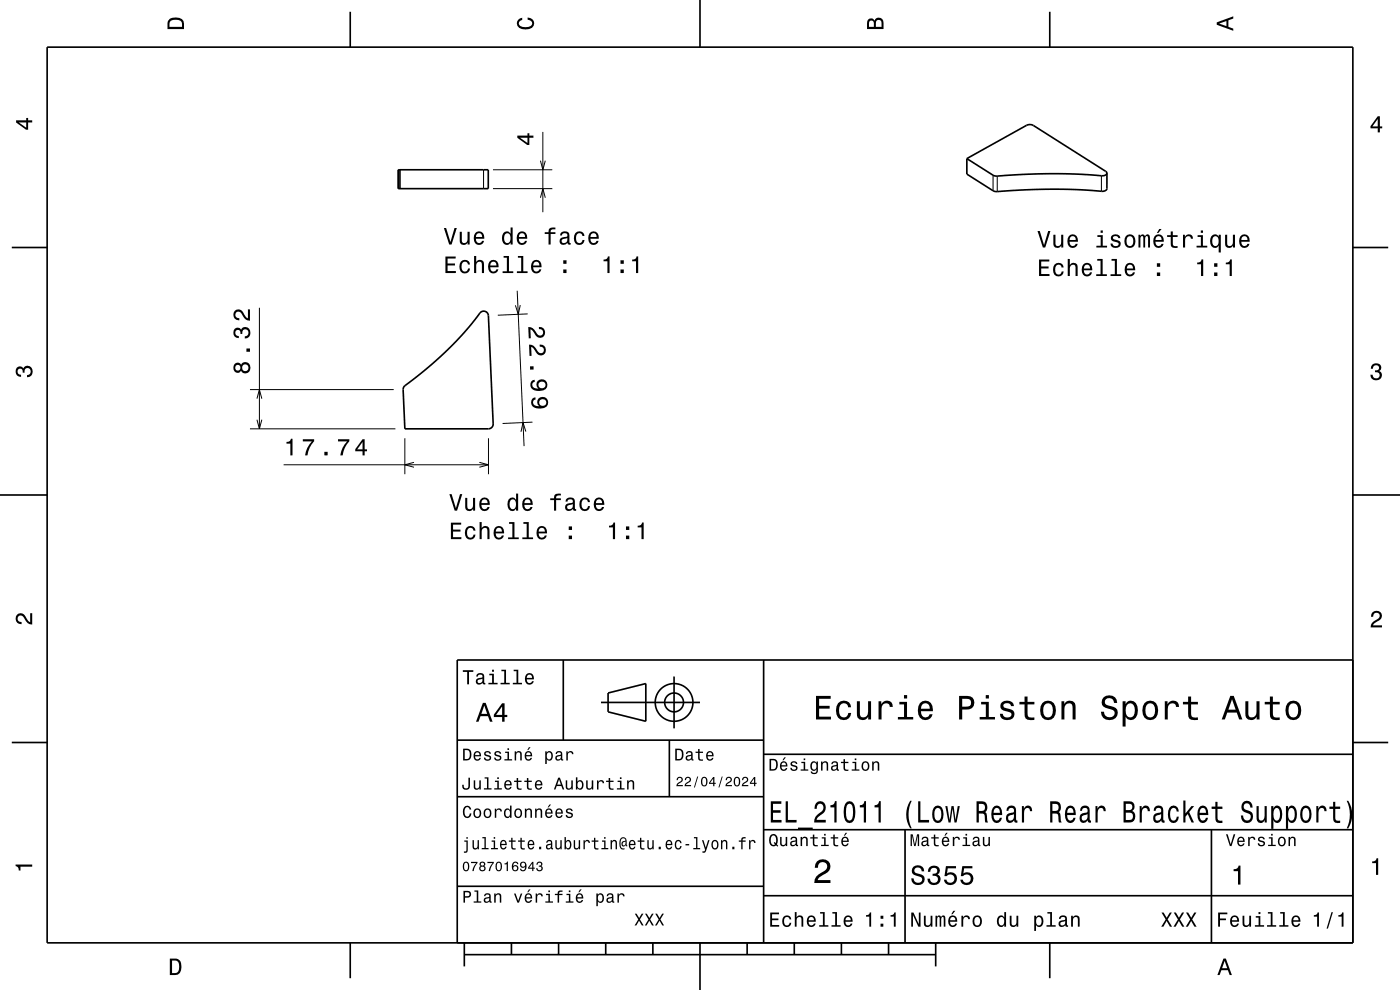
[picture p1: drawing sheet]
<svg xmlns="http://www.w3.org/2000/svg" width="297mm" height="210mm" viewBox="0 0 297 210" stroke-linecap="round" stroke-linejoin="round" font-family="sans-serif">
<g fill="none" stroke="#000" stroke-width=".21">
<path d="M84.5 36v4M102.6 36v4M104.6 36h12.6M114.6 34.1l.6 1.9 .5-1.9M115.2 28v17M210.7 37.2v3.3M211.6 37.4v3.2M233.7 37.3v3.3M104.6 40h12.6M114.6 41.9l.6-1.9 .5 1.9M55 65.3v25.7M109.7 61.7l1.5 32.9"/>
<path d="M110.4 64.7l-.5 2-.6-1.9M111.9 66.6l-6.3 .3M53 91h30.9M53 82.6h30.5M54.5 89l.5 2 .5-2M54.5 84.6l.5-2 .5 2M60.2 98.6h43.4M85.9 93v7.6M87.8 98.1l-1.9 .5 1.9 .5M101.7 98.1l1.9 .5-1.9 .5M103.6 93v7.6M111.6 91.5l-.6-1.9-.5 2"/>
<path d="M113 89.5l-6.4 .3"/>
</g>
<g fill="none" stroke="#000" stroke-width=".35">
<path d="M10 10h277v190h-277zM74.3 2.5v7.5M148.5 0v10M222.7 2.5v7.5M84.5 36h19.1v4h-19.1zM84.8 36v4M205.1 33.6l5.6 3.6 .6 .2 11.4-.6 5.6 .1 4.8 .3a1.42 1.42 0 0 0 1.7-.5M205.1 33.6v3.3l6 3.7 12-.5 5.5 .1 4.5 .3a1.4 1.4 0 0 0 1.7-.5v-3.3M205.1 33.6l12.7-7 .8-.2 .6 .2 15.4 9.7 .2 .4M2.5 52.5h7.5M287 52.5h7.5M85.7 82l4.7-3.7 4.3-3.8 3.5-3.7 3.2-3.8a1.16 1.16 0 0 1 1-.9 1.16 1.16 0 0 1 1.2 .6l1 23.2-.3 .8-.7 .3h-17.7l-.4-8.4z"/>
<path d="M0 105h10M287 105h10M119.5 140v17M162 140v60M287 140h-190v60M2.5 157.5h7.5M97 157h65M127.5 149h21M129 147l8-2v8l-8-2zM142 157v12M143 143.5v11M287 157.5h7.5"/>
<path d="M97 169h65M162 176h125M162 160h125M192 176v24M257 176v24M97 188h65M162 190h125M74.3 200v7.5M98.5 202.5h100M98.5 200v5M108.5 200v2.5M118.5 200v2.5"/>
<path d="M128.5 200v2.5M138.5 200v2.5M148.5 200v10M158.5 200v2.5M168.5 200v2.5M178.5 200v2.5M188.5 200v2.5M198.5 200v5M222.7 200v7.5"/>
<circle cx="143" cy="149" r="2"/>
<circle cx="143" cy="149" r="4"/>
</g>
<g fill="#000">
<path d="M36 4a2.18 2.18 0 0 0-.5 2.2h3.5v-1.2a1.43 1.43 0 0 0-1.7-1.3zM36.3 4.4a2.15 2.15 0 0 1 2.2 .3l.1 1h-2.6v-1z" fill-rule="evenodd"/>
<path d="M109.9 4.2l.9-.4v.4a.7 .7 0 0 0-.7 .5 .7 .7 0 0 0 .3 .8 1.7 1.7 0 0 0 2.5-.5 .9 .9 0 0 0-1-.8v-.5a1.24 1.24 0 0 1 1.4 1.1 1.24 1.24 0 0 1-1 1.4 2.22 2.22 0 0 1-2.5-.7l-.2-.5z" fill-rule="evenodd"/>
<path d="M184.2 4.2l-.3 .7v1.3h3.5v-1.3a.98 .98 0 0 0-.7-1.1 .98 .98 0 0 0-1.2 .6 .84 .84 0 0 0-1.3-.2zM184.5 4.5a.54 .54 0 0 1 .6-.1 .54 .54 0 0 1 .3 .6v.7h-1zM185.9 4.4a.62 .62 0 0 1 .8-.1 .62 .62 0 0 1 .3 .6v.8h-1.2z" fill-rule="evenodd"/>
<path d="M258.1 4.7v.6l3.5 1.2v-.4l-1-.4v-1.4l1-.4v-.4zM258.6 5l1.6-.5v1z" fill-rule="evenodd"/>
<path d="M3.4 25.5v.5l2.1 1.5h.5v-1.5h.8v-.5h-.8v-.5h-.4v.5zM4 26h1.6v1.1z" fill-rule="evenodd"/>
<path d="M109.7 28.8v.4l2.2 1.6h.4v-1.6h.9v-.4h-.9v-.5h-.4v.5zM110.3 29.2h1.6v1.1z" fill-rule="evenodd"/>
<path d="M292.3 24.7l-1.6 2.1v.4h1.6v.9h.4v-.9h.5v-.4h-.5v-2.1zM292.3 25.2v1.6h-1.1z" fill-rule="evenodd"/>
<path d="M94.5 54.4v3.5h2.2v-.4h-1.7v-1.2h1.5v-.4h-1.5v-1.1h1.7v-.4zM97.8 55.5a1.53 1.53 0 0 0 .8 2.5 1.06 1.06 0 0 0 1.1-1.1h-.4a.67 .67 0 0 1-.6 .7 .67 .67 0 0 1-.7-.6 1.12 1.12 0 0 1 .6-1.5 .6 .6 0 0 1 .7 .6h.4a1.09 1.09 0 0 0-.8-1 1.09 1.09 0 0 0-1.1 .4zM100.6 54.3v3.6h.4v-1.5a.63 .63 0 0 1 .4-.8 .63 .63 0 0 1 .8 .3v2h.5v-1.8a.88 .88 0 0 0-.6-.9 .88 .88 0 0 0-1.1 .4v-1.3zM103.8 55.5a1.55 1.55 0 0 0 .8 2.5 1.06 1.06 0 0 0 1.1-.9h-.4l-.2 .4-.4 .1a.76 .76 0 0 1-.7-.9h1.8a1.17 1.17 0 0 0-.5-1.4 1.17 1.17 0 0 0-1.5 .2zM104.2 55.7a.66 .66 0 0 1 .8-.1 .66 .66 0 0 1 .3 .7h-1.3zM106.8 54.3v.4h.7v2.8h-.9v.4h2.3v-.4h-.9v-3.2zM109.9 54.3v.4h.7v2.8h-.9v.4h2.2v-.4h-.9v-3.2zM113 55.5a1.54 1.54 0 0 0 .7 2.5 1.06 1.06 0 0 0 1.1-.9h-.4l-.2 .4-.4 .1a.76 .76 0 0 1-.7-.9h1.8a1.17 1.17 0 0 0-.5-1.4 1.17 1.17 0 0 0-1.4 .2zM113.3 55.7a.66 .66 0 0 1 .8-.1 .66 .66 0 0 1 .3 .7h-1.3zM119.5 57.2v.7h.7v-.7zM119.5 55.2v.8h.7v-.8z" fill-rule="evenodd"/>
<path d="M94.2 48.4l1.1 3.5h.5l1.1-3.5h-.5l-.9 2.9-.9-2.9zM97.5 49.2v1.7a.89 .89 0 0 0 .6 1 .89 .89 0 0 0 1.1-.4v.4h.4v-2.7h-.4v1.5a.64 .64 0 0 1-.4 .8 .64 .64 0 0 1-.8-.3v-2zM100.8 49.4a1.54 1.54 0 0 0 .8 2.6 1.05 1.05 0 0 0 1.1-.9h-.4l-.3 .3-.3 .2a.76 .76 0 0 1-.7-1h1.7a1.16 1.16 0 0 0-.4-1.3 1.16 1.16 0 0 0-1.5 .1zM101.2 49.7a.66 .66 0 0 1 .8-.2 .66 .66 0 0 1 .3 .8h-1.3zM106.8 49.4a1.57 1.57 0 0 0 .7 2.6l.5-.2 .3-.3v.4h.5v-3.7h-.5v1.4a.89 .89 0 0 0-1.5-.2zM107.1 49.7a.62 .62 0 0 1 .7-.2 .62 .62 0 0 1 .5 .6 1.12 1.12 0 0 1-.7 1.5 1.19 1.19 0 0 1-.5-1.9zM109.9 49.4a1.54 1.54 0 0 0 .8 2.6 1.06 1.06 0 0 0 1.1-.9h-.4l-.3 .3-.3 .2a.76 .76 0 0 1-.7-1h1.7a1.16 1.16 0 0 0-.4-1.3 1.16 1.16 0 0 0-1.5 .1zM110.3 49.7a.66 .66 0 0 1 .8-.2 .66 .66 0 0 1 .3 .8h-1.3zM115.6 49.3v.3h.8v2.3h.4v-2.3h1v-.3h-1a.5 .5 0 0 1 .6-.7l.4 .1v-.4a1.04 1.04 0 0 0-1.4 .7v.3zM119.1 49.3l-.3 .6h.4a.55 .55 0 0 1 .7-.5 .55 .55 0 0 1 .4 .8h-.2a1 1 0 0 0-1.1 .3 1 1 0 0 0-.2 1 .93 .93 0 0 0 1.6 0l.1 .3 .6 .1v-.4h-.3v-1.6a1.01 1.01 0 0 0-.7-.8 1.01 1.01 0 0 0-1 .2zM119.3 50.8l1.1-.3a.77 .77 0 0 1-.2 .9 .77 .77 0 0 1-.9 .1l-.1-.4zM122.1 49.4a1.53 1.53 0 0 0 .8 2.6 1.06 1.06 0 0 0 1.1-1.1h-.4a.67 .67 0 0 1-.7 .7 .67 .67 0 0 1-.7-.6 1.11 1.11 0 0 1 .7-1.5 .6 .6 0 0 1 .7 .6h.4a1.09 1.09 0 0 0-.8-1 1.09 1.09 0 0 0-1.1 .3zM125.1 49.4a1.54 1.54 0 0 0 .8 2.6 1.06 1.06 0 0 0 1.1-.9h-.5l-.2 .3-.4 .2a.76 .76 0 0 1-.6-1h1.7a1.16 1.16 0 0 0-.5-1.3 1.16 1.16 0 0 0-1.4 .1zM125.4 49.7a.66 .66 0 0 1 .8-.2 .66 .66 0 0 1 .4 .8h-1.3z" fill-rule="evenodd"/>
<path d="M128 55.1v.3h.9v2.5h.4v-3.5h-.3a.78 .78 0 0 1-1 .7zM131.6 57.2v.7h.7v-.7zM131.6 55.2v.8h.7v-.8zM134.1 55.1v.3h.8v2.5h.5v-3.5h-.4a.77 .77 0 0 1-.9 .7z" fill-rule="evenodd"/>
<path d="M220.4 55.1v3.5h2.2v-.5h-1.7v-1.2h1.6v-.4h-1.6v-1h1.7v-.4zM223.7 56.1a1.53 1.53 0 0 0 .8 2.5 1.06 1.06 0 0 0 1.1-1h-.4a.67 .67 0 0 1-.6 .7 .67 .67 0 0 1-.7-.6 1.12 1.12 0 0 1 .7-1.6 .6 .6 0 0 1 .6 .6h.4a1.09 1.09 0 0 0-.7-.9 1.09 1.09 0 0 0-1.2 .3zM226.5 54.9v3.7h.5v-1.6a.63 .63 0 0 1 .5-.9 .63 .63 0 0 1 .7 .8v1.7h.4v-1.8a.88 .88 0 0 0-.6-1 .88 .88 0 0 0-1 .4v-1.3zM229.8 56.1a1.54 1.54 0 0 0 .8 2.5 1.05 1.05 0 0 0 1.1-.8h-.5l-.2 .3-.4 .1a.75 .75 0 0 1-.7-.9h1.8a1.16 1.16 0 0 0-.5-1.3 1.16 1.16 0 0 0-1.4 .1zM230.1 56.3a.66 .66 0 0 1 .8-.1 .66 .66 0 0 1 .4 .8h-1.4zM232.8 54.9v.4h.7v2.9h-.9v.4h2.2v-.4h-.9v-3.3zM235.8 54.9v.4h.7v2.9h-.9v.4h2.3v-.4h-1v-3.3zM238.9 56.1a1.54 1.54 0 0 0 .8 2.5 1.06 1.06 0 0 0 1.1-.8h-.5l-.2 .3-.4 .1a.75 .75 0 0 1-.7-.9h1.8a1.16 1.16 0 0 0-.5-1.3 1.16 1.16 0 0 0-1.4 .1zM239.2 56.3a.66 .66 0 0 1 .8-.1 .66 .66 0 0 1 .4 .8h-1.4zM245.4 57.8v.8h.7v-.8zM245.4 55.8v.8h.7v-.8z" fill-rule="evenodd"/>
<path d="M220.1 49l1.1 3.5h.5l1.1-3.5h-.4l-.9 3-.9-3zM223.5 49.8v1.8a.89 .89 0 0 0 .6 1 .89 .89 0 0 0 1-.5v.4h.5v-2.7h-.5v1.6a.65 .65 0 0 1-.4 .7 .65 .65 0 0 1-.8-.3v-2zM226.7 50.1a1.54 1.54 0 0 0 .8 2.5 1.06 1.06 0 0 0 1.1-.9h-.4l-.2 .4-.4 .1a.76 .76 0 0 1-.7-.9h1.8a1.17 1.17 0 0 0-.5-1.4 1.17 1.17 0 0 0-1.5 .2zM227.1 50.3a.66 .66 0 0 1 .8-.1 .66 .66 0 0 1 .3 .7h-1.3zM232.8 49.9v.4h.7v1.8h-.9v.4h2.3v-.4h-1v-2.2zM233.5 48.9v.5h.5v-.5zM235.9 49.9a.75 .75 0 0 0-.2 .9 .75 .75 0 0 0 .7 .5l.9 .3a.63 .63 0 0 1-.6 .7 .63 .63 0 0 1-.7-.6h-.4a1.07 1.07 0 0 0 1.2 .9 1.07 1.07 0 0 0 .9-1.2l-.4-.4-1.1-.3a.54 .54 0 0 1 .4-.7 .54 .54 0 0 1 .6 .5h.5a1.03 1.03 0 0 0-.7-.8 1.03 1.03 0 0 0-1.1 .2zM238.8 50.1a1.53 1.53 0 0 0 .9 2.5 1.48 1.48 0 0 0 1.2-1.5 1.48 1.48 0 0 0-1.2-1.4l-.5 .1zM239.2 50.4a.67 .67 0 0 1 .7-.3 .67 .67 0 0 1 .5 .6 1.11 1.11 0 0 1-.7 1.5 1.17 1.17 0 0 1-.5-1.8zM241.5 49.8v2.7h.4v-2.1l.2-.3h.3l.1 .3v2.1h.4l.1-2.1 .3-.3 .2 .1 .1 .4v1.9h.4v-1.9a.69 .69 0 0 0-.6-.9l-.5 .4-.2-.3-.3-.1-.5 .4v-.3zM245.9 48.6l-.5 .8h.3l.7-.8zM245 50.1a1.54 1.54 0 0 0 .8 2.5 1.05 1.05 0 0 0 1-.9h-.4l-.2 .4-.4 .1a.75 .75 0 0 1-.7-.9h1.8a1.16 1.16 0 0 0-.5-1.4 1.16 1.16 0 0 0-1.4 .2zM245.3 50.3a.66 .66 0 0 1 .8-.1 .66 .66 0 0 1 .3 .7h-1.3zM248.4 49.1v.8h-.8v.4h.8v1.8a1.05 1.05 0 0 0 1.4 .5v-.4a.68 .68 0 0 1-1-.4v-1.5h1v-.4h-1v-.8zM251 49.8v2.7h.4v-1.5a.67 .67 0 0 1 .4-.8 .67 .67 0 0 1 .8 .2v.2h.5a.89 .89 0 0 0-.7-.9 .89 .89 0 0 0-1 .5v-.4zM254.1 49.9v.4h.7v1.8h-1v.4h2.3v-.4h-.9v-2.2zM254.7 48.9v.5h.5v-.5zM257 50.1a1.57 1.57 0 0 0 .8 2.5l.4-.1 .3-.4v1.5h.5v-3.8h-.5v.4l-.1-.2a.87 .87 0 0 0-1.4 .1zM257.3 50.4a.62 .62 0 0 1 .7-.3 .62 .62 0 0 1 .5 .6 1.11 1.11 0 0 1-.7 1.5 1.19 1.19 0 0 1-.5-1.8zM259.9 49.8v1.8a.89 .89 0 0 0 .6 1 .89 .89 0 0 0 1.1-.5v.4h.4v-2.7h-.4v1.6a.65 .65 0 0 1-.4 .7 .65 .65 0 0 1-.8-.3l-.1-2zM263.2 50.1a1.54 1.54 0 0 0 .8 2.5 1.06 1.06 0 0 0 1.1-.9h-.5l-.2 .4-.4 .1a.75 .75 0 0 1-.7-.9h1.8a1.17 1.17 0 0 0-.5-1.4 1.17 1.17 0 0 0-1.4 .2zM263.5 50.3a.66 .66 0 0 1 .8-.1 .66 .66 0 0 1 .4 .7h-1.4z" fill-rule="evenodd"/>
<path d="M254 55.7v.4h.8v2.5h.4v-3.6h-.3a.77 .77 0 0 1-.9 .7zM257.6 57.8v.8h.7v-.8zM257.6 55.8v.8h.7v-.8zM260 55.7v.4h.9v2.5h.4v-3.6h-.3a.77 .77 0 0 1-1 .7z" fill-rule="evenodd"/>
<path d="M49.8 77.2a1.11 1.11 0 0 0-.2 1.2 1.11 1.11 0 0 0 1.1 .7l.4-.5a1.11 1.11 0 0 0 1.6 .5 1.11 1.11 0 0 0 .3-1.6 1.03 1.03 0 0 0-.9-.7 1.03 1.03 0 0 0-1 .6l-.1-.2a.85 .85 0 0 0-1.2 0zM51.3 78a.75 .75 0 0 1 1.5 0 .75 .75 0 0 1-1.5 0zM49.9 78a.6 .6 0 0 1 1.2 0 .6 .6 0 0 1-1.2 0zM52.3 73.9v.7h.7v-.7zM49.8 69.8a1.17 1.17 0 0 0-.2 1.3 1.17 1.17 0 0 0 1.1 .6v-.4a.62 .62 0 0 1-.8-.4 .62 .62 0 0 1 .3-.8 .62 .62 0 0 1 .8 .3v.4h.4a.72 .72 0 0 1 .4-.9 .72 .72 0 0 1 1 .5 .72 .72 0 0 1-.5 .9h-.4v.5a1.18 1.18 0 0 0 1.2-1.5 1.18 1.18 0 0 0-1.8-.6l-.1 .2a.86 .86 0 0 0-1.4-.1zM49.8 65.9a1.2 1.2 0 0 0-.2 1.4 1.2 1.2 0 0 0 1.2 .6v-.4a.71 .71 0 0 1-.9-.5 .71 .71 0 0 1 .5-.9 .71 .71 0 0 1 .9 .5 1.81 1.81 0 0 0 1.7 1.4v-2.4h-.4v1.9a2.23 2.23 0 0 1-1.2-1.5 1.11 1.11 0 0 0-1.6-.1z" fill-rule="evenodd"/>
<path d="M112.1 69.4l.1 2.4h.4l-.1-1.9a2.2 2.2 0 0 1 1.2 1.4 1.14 1.14 0 0 0 1.9-.5 1.14 1.14 0 0 0-1.3-1.4v.4a.71 .71 0 0 1 .9 .5 .71 .71 0 0 1-.5 .9 .71 .71 0 0 1-.8-.5 1.81 1.81 0 0 0-1.8-1.3zM112.2 73.1l.1 2.4h.5l-.1-1.9a2.23 2.23 0 0 1 1.2 1.4 1.14 1.14 0 0 0 1.9-.5 1.14 1.14 0 0 0-1.3-1.4v.4a.7 .7 0 0 1 .9 .5 .7 .7 0 0 1-.5 .9 .7 .7 0 0 1-.9-.5 1.81 1.81 0 0 0-1.8-1.3zM112.4 77.7l.1 .7h.7v-.7zM112.7 80.9a1.33 1.33 0 0 0 0 1.5 1.33 1.33 0 0 0 1.4 .5 1.64 1.64 0 0 0 2-1.3 1.15 1.15 0 0 0-1.6-1.1 1.15 1.15 0 0 0-.3 1.9 1.02 1.02 0 0 1-1.3-.7 .56 .56 0 0 1 .5-.7v-.4zM114.2 81.7a.75 .75 0 0 1 1.5 0 .75 .75 0 0 1-1.5 0zM112.9 84.6a1.33 1.33 0 0 0 0 1.5 1.33 1.33 0 0 0 1.3 .6 1.64 1.64 0 0 0 2.1-1.4 1.15 1.15 0 0 0-1.6-1.1 1.15 1.15 0 0 0-.3 2 1.02 1.02 0 0 1-1.3-.8 .56 .56 0 0 1 .5-.7v-.4zM114.4 85.4a.75 .75 0 0 1 1.5 0 .75 .75 0 0 1-1.5 0z" fill-rule="evenodd"/>
<path d="M291.1 77.4a1.08 1.08 0 0 1 1.4-.2 1.08 1.08 0 0 1 .4 1.2l-.3 .3a1.06 1.06 0 0 1 .5 1.3 1.06 1.06 0 0 1-1.2 .7 1.1 1.1 0 0 1-1.2-1.2h.5a.71 .71 0 0 0 1 .8 .71 .71 0 0 0 .1-1.3h-.6v-.4a.61 .61 0 0 0 .8-.3 .61 .61 0 0 0-.2-.8 .61 .61 0 0 0-.9 .2l-.1 .5h-.5z" fill-rule="evenodd"/>
<path d="M3.6 78a.86 .86 0 0 1 1.4 .2 1.06 1.06 0 0 1 1.2-.6 1.06 1.06 0 0 1 .7 1.2 1.1 1.1 0 0 1-1.2 1.2v-.4a.71 .71 0 0 0 .8-1 .71 .71 0 0 0-1.3-.1v.6h-.4a.61 .61 0 0 0-.3-.8 .61 .61 0 0 0-.8 .2 .61 .61 0 0 0 .2 .8l.6 .2v.4a1.15 1.15 0 0 1-1.2-.6 1.15 1.15 0 0 1 .3-1.3z" fill-rule="evenodd"/>
<path d="M60.8 93.7v.4h.8v2.5h.5v-3.5h-.4a.77 .77 0 0 1-.9 .6zM64.2 93.2v.4h2a5.2 5.2 0 0 0-1.5 3h.5a5.3 5.3 0 0 1 1.4-3v-.4zM68.8 95.8v.8h.7v-.8zM71.7 93.2v.4h1.9a5.2 5.2 0 0 0-1.4 3h.5a5.3 5.3 0 0 1 1.4-3v-.4zM76.9 93.2l-1.5 2.1v.4h1.5v.9h.5v-.9h.5v-.4h-.5v-2.1zM76.9 93.8v1.5h-1.1z" fill-rule="evenodd"/>
<path d="M95.7 110.9v3.5h2.2v-.5h-1.8v-1.1h1.6v-.5h-1.6v-1h1.7v-.4zM98.9 111.9a1.53 1.53 0 0 0 .9 2.6 1.06 1.06 0 0 0 1.1-1.1h-.5a.67 .67 0 0 1-.6 .7 .67 .67 0 0 1-.7-.6 1.12 1.12 0 0 1 .7-1.5 .59 .59 0 0 1 .6 .6h.5a1.09 1.09 0 0 0-.8-1 1.09 1.09 0 0 0-1.2 .3zM101.7 110.7v3.7h.5v-1.6a.63 .63 0 0 1 .4-.8 .63 .63 0 0 1 .8 .4v2h.4v-1.8a.88 .88 0 0 0-.6-1 .88 .88 0 0 0-1 .5v-1.4zM105 111.9a1.55 1.55 0 0 0 .8 2.6 1.07 1.07 0 0 0 1.1-.9h-.4l-.3 .3-.3 .2a.76 .76 0 0 1-.7-1h1.7a1.17 1.17 0 0 0-.4-1.3 1.17 1.17 0 0 0-1.5 .1zM105.4 112.2a.66 .66 0 0 1 .8-.2 .66 .66 0 0 1 .3 .8h-1.3zM108 110.7v.4h.7v2.9h-.9v.4h2.2v-.4h-.9v-3.3zM111 110.7v.4h.7v2.9h-.9v.4h2.3v-.4h-.9v-3.3zM114.1 111.9a1.54 1.54 0 0 0 .8 2.6 1.07 1.07 0 0 0 1.1-.9h-.4l-.3 .3-.3 .2a.76 .76 0 0 1-.7-1h1.7a1.17 1.17 0 0 0-.4-1.3 1.17 1.17 0 0 0-1.5 .1zM114.5 112.2a.66 .66 0 0 1 .8-.2 .66 .66 0 0 1 .3 .8h-1.3zM120.7 113.6v.8h.6v-.8zM120.7 111.7v.7h.6v-.7z" fill-rule="evenodd"/>
<path d="M95.3 104.8l1.2 3.5h.5l1.1-3.5h-.5l-.9 3-.9-3zM98.7 105.6v1.8a.89 .89 0 0 0 .6 1 .89 .89 0 0 0 1.1-.5v.4h.4v-2.7h-.5v1.6a.64 .64 0 0 1-.3 .8 .64 .64 0 0 1-.8-.4l-.1-2zM102 105.9a1.54 1.54 0 0 0 .8 2.5 1.06 1.06 0 0 0 1.1-.9h-.5l-.2 .4-.4 .1a.76 .76 0 0 1-.7-.9h1.8a1.16 1.16 0 0 0-.5-1.4 1.16 1.16 0 0 0-1.4 .2zM102.3 106.1a.66 .66 0 0 1 .8-.1 .66 .66 0 0 1 .3 .7h-1.3zM107.9 105.9a1.58 1.58 0 0 0 .8 2.5l.4-.1 .4-.4v.4h.4v-3.6h-.4v1.3a.89 .89 0 0 0-1.6-.1zM108.3 106.2a.62 .62 0 0 1 .7-.3 .62 .62 0 0 1 .4 .6 1.12 1.12 0 0 1-.6 1.5 1.19 1.19 0 0 1-.5-1.8zM111.1 105.9a1.54 1.54 0 0 0 .8 2.5 1.07 1.07 0 0 0 1.1-.9h-.5l-.2 .4-.4 .1a.76 .76 0 0 1-.7-.9h1.8a1.16 1.16 0 0 0-.5-1.4 1.16 1.16 0 0 0-1.4 .2zM111.4 106.1a.66 .66 0 0 1 .8-.1 .66 .66 0 0 1 .4 .7h-1.4zM116.7 105.7v.4h.8v2.2h.5v-2.2h1v-.4h-1v-.4l.3-.2h.7v-.4a1.04 1.04 0 0 0-1.5 .8v.2zM120.2 105.7l-.2 .7h.4a.55 .55 0 0 1 .7-.5 .55 .55 0 0 1 .3 .7l-.2 .1a1 1 0 0 0-1 .2 1 1 0 0 0-.3 1 .93 .93 0 0 0 1.7 .1l.1 .3h.5v-.3l-.2-.1v-1.6a1.02 1.02 0 0 0-.7-.8 1.02 1.02 0 0 0-1.1 .2zM120.4 107.3l1.1-.4a.77 .77 0 0 1-.2 .9 .77 .77 0 0 1-.9 .1l-.1-.3zM123.2 105.9a1.53 1.53 0 0 0 .9 2.5 1.06 1.06 0 0 0 1.1-1h-.5a.67 .67 0 0 1-.6 .6 .67 .67 0 0 1-.7-.6 1.11 1.11 0 0 1 .7-1.5 .59 .59 0 0 1 .6 .6h.5a1.09 1.09 0 0 0-.8-1 1.09 1.09 0 0 0-1.2 .4zM126.3 105.9a1.54 1.54 0 0 0 .8 2.5 1.06 1.06 0 0 0 1-.9h-.4l-.2 .4-.4 .1a.76 .76 0 0 1-.7-.9h1.8a1.16 1.16 0 0 0-.5-1.4 1.16 1.16 0 0 0-1.4 .2zM126.6 106.1a.66 .66 0 0 1 .8-.1 .66 .66 0 0 1 .3 .7h-1.3z" fill-rule="evenodd"/>
<path d="M129.2 111.5v.4h.8v2.5h.5v-3.6h-.4a.78 .78 0 0 1-.9 .7zM132.8 113.6v.8h.7v-.8zM132.8 111.7v.7h.7v-.7zM135.3 111.5v.4h.8v2.5h.4v-3.6h-.3a.77 .77 0 0 1-.9 .7z" fill-rule="evenodd"/>
<path d="M3.6 130.4a1.22 1.22 0 0 1 2 .7l.4 .6 .4 .3v-1.9h.4v2.4a1.8 1.8 0 0 1-1.7-1.4 .71 .71 0 0 0-.9-.5 .71 .71 0 0 0-.5 .8 .71 .71 0 0 0 .9 .5v.5a1.18 1.18 0 0 1-1.2-.7 1.18 1.18 0 0 1 .2-1.3z" fill-rule="evenodd"/>
<path d="M291.2 129.9a1.18 1.18 0 0 1 1.9 .3 1.18 1.18 0 0 1-1 1.7l-.5 .3-.3 .5h1.9v.4h-2.4a1.8 1.8 0 0 1 1.4-1.8 .71 .71 0 0 0 .5-.8 .71 .71 0 0 0-.9-.5 .71 .71 0 0 0-.5 .8h-.4z" fill-rule="evenodd"/>
<path d="M98.2 158.8v2.5h.9a1.37 1.37 0 0 0 .7-2.2 1.56 1.56 0 0 0-1.6-.3zM98.6 159.1a.98 .98 0 0 1 1.1 .7 .98 .98 0 0 1-.6 1.2h-.5zM100.7 159.6a1.04 1.04 0 0 0-.2 1.2 1.04 1.04 0 0 0 1 .5l.5-.5h-.3l-.4 .3a.54 .54 0 0 1-.5-.7h1.3a.83 .83 0 0 0-.4-.9 .83 .83 0 0 0-1 .1zM100.9 159.7l.2-.1a.47 .47 0 0 1 .5 .1 .47 .47 0 0 1 .1 .5h-.9zM102.9 159.5l-.2 .1a.69 .69 0 0 0 .9 .9l.2 .1a.43 .43 0 0 1-.4 .5 .43 .43 0 0 1-.4-.4h-.3a.74 .74 0 0 0 .9 .7 .74 .74 0 0 0 .5-1l-1-.4a.38 .38 0 0 1 .3-.5 .38 .38 0 0 1 .4 .4h.3a.78 .78 0 0 0-1.2-.4zM105.1 159.5l-.2 .1a.69 .69 0 0 0 .9 .9l.2 .1a.43 .43 0 0 1-.4 .5 .43 .43 0 0 1-.5-.4h-.3a.74 .74 0 0 0 .9 .7 .74 .74 0 0 0 .5-1l-.9-.4a.38 .38 0 0 1 .3-.5 .38 .38 0 0 1 .4 .4h.3a.77 .77 0 0 0-1.2-.4zM107.2 159.4v.3h.5v1.3h-.7v.3h1.6v-.3h-.6v-1.6zM107.7 158.7v.4h.3v-.4zM109.2 159.4v1.9h.3v-1.1a.45 .45 0 0 1 .4-.6 .45 .45 0 0 1 .5 .5v1.2h.3v-1.3a.63 .63 0 0 0-.5-.7 .63 .63 0 0 0-.7 .4v-.3zM112.2 158.5l-.4 .6h.3l.5-.6zM111.5 159.6a1.04 1.04 0 0 0-.2 1.2 1.04 1.04 0 0 0 1.1 .5l.5-.5h-.3l-.5 .3a.54 .54 0 0 1-.5-.7h1.3a.83 .83 0 0 0-.4-.9 .83 .83 0 0 0-1 .1zM111.8 159.7l.1-.1a.48 .48 0 0 1 .5 .1 .48 .48 0 0 1 .2 .5h-1zM115.7 159.4v2.7h.3v-1.1a.66 .66 0 0 0 .7 .4 .66 .66 0 0 0 .5-.6 .91 .91 0 0 0 0-1.1 .91 .91 0 0 0-1-.3l-.2 .3v-.3zM116.1 159.8a.45 .45 0 0 1 .5-.2 .45 .45 0 0 1 .3 .4 .65 .65 0 0 1 .1 .8 .65 .65 0 0 1-.7 .2 .98 .98 0 0 1-.2-1.2zM118.1 159.5l-.2 .4h.3a.39 .39 0 0 1 .4-.3 .39 .39 0 0 1 .3 .5h-.1a.65 .65 0 0 0-1 .4 .65 .65 0 0 0 .6 .9l.6-.3 .1 .2h.4v-.2l-.2-.1v-1.1a.72 .72 0 0 0-.5-.6 .72 .72 0 0 0-.7 .2zM118.2 160.6l.8-.3a.55 .55 0 0 1-.2 .7 .55 .55 0 0 1-.6 0zM120.1 159.4v1.9h.4v-1.1a.47 .47 0 0 1 .2-.6 .47 .47 0 0 1 .6 .2v.2h.4a.64 .64 0 0 0-.5-.7 .64 .64 0 0 0-.8 .4v-.3z" fill-rule="evenodd"/>
<path d="M98.2 142.2v.3h.9v2.7h.4v-2.7h.9v-.3zM101.3 143l-.3 .5h.4a.47 .47 0 0 1 .5-.4 .47 .47 0 0 1 .4 .6l-.2 .1a.84 .84 0 0 0-1 .2 .84 .84 0 0 0 0 1.1 .9 .9 0 0 0 1.3-.2l.1 .2 .5 .1v-.3l-.3-.1v-1.3a.87 .87 0 0 0-1.4-.5zM101.4 144.3l.9-.3a.66 .66 0 0 1-.1 .7 .66 .66 0 0 1-.8 .1zM103.8 142.9v.3h.6v1.6h-.8v.4h2v-.4h-.8v-1.9zM104.4 142.1v.4h.4v-.4zM106.4 142.1v.3h.6v2.4h-.8v.4h1.9v-.4h-.7v-2.7zM109 142.1v.3h.6v2.4h-.8v.4h1.9v-.4h-.7v-2.7zM111.6 143.1a1.32 1.32 0 0 0 .7 2.1 .9 .9 0 0 0 .9-.7h-.3l-.2 .3-.4 .1a.65 .65 0 0 1-.6-.8h1.6a1 1 0 0 0-.4-1.2 1 1 0 0 0-1.3 .2zM111.9 143.3a.57 .57 0 0 1 .7-.1 .57 .57 0 0 1 .3 .6h-1.2z" fill-rule="evenodd"/>
<path d="M102.4 149.1l-1.4 4h.5l.4-1.2h1.6l.4 1.2h.6l-1.5-4zM102.7 149.7l.7 1.7h-1.3zM106.5 149.2l-1.7 2.4v.5h1.7v1h.5v-1h.6v-.5h-.6v-2.4zM106.5 149.9v1.7h-1.3z" fill-rule="evenodd"/>
<path d="M143.2 158.8v2.5h.9a1.37 1.37 0 0 0 .7-2.2 1.56 1.56 0 0 0-1.6-.3zM143.6 159.1a.98 .98 0 0 1 1.1 .7 .98 .98 0 0 1-.6 1.2h-.5zM145.7 159.5l-.2 .4h.3a.39 .39 0 0 1 .5-.3 .39 .39 0 0 1 .3 .5h-.2a.65 .65 0 0 0-.9 .4 .65 .65 0 0 0 .5 .9l.7-.3v.2h.4v-.2l-.1-.1-.1-1.1a.73 .73 0 0 0-.4-.6 .73 .73 0 0 0-.8 .2zM145.8 160.6l.8-.3a.55 .55 0 0 1-.1 .7 .55 .55 0 0 1-.7 0zM148.1 158.9v.5h-.5v.3h.5v1.3a.75 .75 0 0 0 1 .4v-.3a.48 .48 0 0 1-.7-.3v-1.1h.7v-.3h-.7v-.5zM150 159.6a1.04 1.04 0 0 0-.2 1.2 1.04 1.04 0 0 0 1.1 .5l.5-.5h-.4l-.4 .3a.54 .54 0 0 1-.5-.7h1.3a.83 .83 0 0 0-.4-.9 .83 .83 0 0 0-1 .1zM150.3 159.7l.1-.1a.48 .48 0 0 1 .5 .1 .48 .48 0 0 1 .2 .5h-1z" fill-rule="evenodd"/>
<path d="M173.1 147.6v5h3.2v-.6h-2.5v-1.7h2.2v-.6h-2.2v-1.5h2.4v-.6zM177.8 149.2a2.59 2.59 0 0 0 .5 3.4 1.58 1.58 0 0 0 2.3-1.4h-.6a.95 .95 0 0 1-.9 1 .95 .95 0 0 1-1-.9 1.59 1.59 0 0 1 .9-2.1 .85 .85 0 0 1 .9 .8h.7a1.56 1.56 0 0 0-1.1-1.3 1.56 1.56 0 0 0-1.7 .5zM181.8 148.8v2.5a1.27 1.27 0 0 0 .9 1.4 1.27 1.27 0 0 0 1.5-.7v.6h.6v-3.8h-.6v2.2a.92 .92 0 0 1-.6 1.1 .92 .92 0 0 1-1.2-.4v-2.9zM186.4 148.8v3.8h.6v-2.2a.95 .95 0 0 1 .5-1.1 .95 .95 0 0 1 1.2 .3l.1 .4h.6a1.28 1.28 0 0 0-1-1.4 1.28 1.28 0 0 0-1.4 .8v-.6zM190.8 148.9v.5h1v2.7h-1.3v.5h3.2v-.5h-1.3v-3.2zM191.8 147.4v.8h.6v-.8zM195.1 149.2a2.62 2.62 0 0 0 .5 3.4 1.57 1.57 0 0 0 2.2-1.1h-.6l-.3 .5-.5 .2a1.08 1.08 0 0 1-1-1.3h2.5a1.66 1.66 0 0 0-.7-2 1.66 1.66 0 0 0-2.1 .3zM195.6 149.5a.94 .94 0 0 1 1.2-.2 .94 .94 0 0 1 .5 1h-1.9zM203.5 147.6v5h.6v-2.1h.8a1.47 1.47 0 0 0 1.8-1.2 1.47 1.47 0 0 0-1.5-1.7zM204.1 148.2a1.6 1.6 0 0 1 1.8 .5 .86 .86 0 0 1 0 .9 .86 .86 0 0 1-.9 .3h-.9zM208.1 148.9v.5h1v2.7h-1.3v.5h3.3v-.5h-1.3v-3.2zM209.1 147.4v.8h.7v-.8zM212.6 148.9a1.08 1.08 0 0 0-.3 1.2 1.08 1.08 0 0 0 1 .7l1.1 .4a.57 .57 0 0 1 .2 .6 .57 .57 0 0 1-.5 .4 .96 .96 0 0 1-1.4-.8h-.6a1.6 1.6 0 0 0 1.3 1.4 1.6 1.6 0 0 0 1.7-.8 1.13 1.13 0 0 0-1-1.6l-1.1-.3-.2-.4a.87 .87 0 0 1 .9-.5 .87 .87 0 0 1 .8 .6h.6a1.41 1.41 0 0 0-2.1-1.1zM217.4 147.8v1.1h-1.1v.5h1.1v2.6l.2 .4 .4 .3h1.4v-.5a.97 .97 0 0 1-1.4-.5v-2.3h1.4v-.5h-1.4v-1.1zM221.1 149.2a2.56 2.56 0 0 0 .5 3.4 1.72 1.72 0 0 0 1.8-.2 1.72 1.72 0 0 0 .6-1.7 1.7 1.7 0 0 0-.9-1.9 1.7 1.7 0 0 0-2 .4zM221.6 149.6a.96 .96 0 0 1 1-.4 .96 .96 0 0 1 .7 .8 1.59 1.59 0 0 1-1 2.2 1.19 1.19 0 0 1-1-1.5zM225.2 148.8v3.8h.6v-2.2a.97 .97 0 0 1 .5-1.1 .97 .97 0 0 1 1.1 .2l.1 .7v2.4h.7v-2.5a1.27 1.27 0 0 0-.9-1.4 1.27 1.27 0 0 0-1.5 .6v-.5zM234.1 147.9a1.38 1.38 0 0 0-.3 1.5 1.38 1.38 0 0 0 1.3 .9 1.25 1.25 0 0 1 1.4 .9 1.15 1.15 0 0 1-1.3 .9 1.15 1.15 0 0 1-1-1.1h-.7a1.8 1.8 0 0 0 1.7 1.8 1.8 1.8 0 0 0 1.9-1.6 1.46 1.46 0 0 0-1.5-1.4l-.6-.2a.83 .83 0 0 1-.5-1.1 .83 .83 0 0 1 1.2-.3l.5 .5 .1 .4h.7a1.67 1.67 0 0 0-1-1.6 1.67 1.67 0 0 0-1.9 .4zM238.2 148.8v5.3h.6v-2.1a1.32 1.32 0 0 0 1.4 .7 1.32 1.32 0 0 0 1.1-1.1 2.43 2.43 0 0 0-.8-2.8 1.21 1.21 0 0 0-1.7 .5v-.5zM239.1 149.6a.9 .9 0 0 1 .9-.4 .9 .9 0 0 1 .7 .8 1.61 1.61 0 0 1-.9 2.2 1.18 1.18 0 0 1-1-1.5zM242.8 149.2a2.56 2.56 0 0 0 .5 3.4 1.72 1.72 0 0 0 1.8-.2 1.72 1.72 0 0 0 .6-1.7 1.7 1.7 0 0 0-.9-1.9 1.7 1.7 0 0 0-2 .4zM243.3 149.6a.96 .96 0 0 1 1-.4 .96 .96 0 0 1 .7 .8 1.59 1.59 0 0 1-1 2.2 1.19 1.19 0 0 1-1-1.5zM247.1 148.8v3.8h.6v-2.2a.95 .95 0 0 1 .5-1.1 .95 .95 0 0 1 1.2 .3l.1 .4h.6a1.28 1.28 0 0 0-1-1.4 1.28 1.28 0 0 0-1.4 .8v-.6zM252 147.8v1.1h-1v.5h1l.1 2.6 .2 .4 .4 .3h1.4v-.5a.97 .97 0 0 1-1.4-.5v-2.3h1.4v-.5h-1.4v-1.1zM261 147.6l-1.8 5h.6l.6-1.4h2l.5 1.4h.7l-1.9-5zM261.4 148.3l.7 2.2h-1.5zM264.2 148.8v2.5a1.27 1.27 0 0 0 .9 1.4 1.27 1.27 0 0 0 1.5-.7v.6h.6v-3.8h-.6v2.2a.92 .92 0 0 1-.6 1.1 .92 .92 0 0 1-1.1-.4l-.1-2.9zM269.4 147.8v1.1h-1.1v.5h1.1v2.6l.2 .4 .4 .3 .7 .1 .8-.1v-.5a.97 .97 0 0 1-1.4-.5l-.1-2.3h1.5v-.5h-1.5v-1.1zM273.1 149.2a2.56 2.56 0 0 0 .6 3.4 1.72 1.72 0 0 0 1.8-.2 1.72 1.72 0 0 0 .6-1.7 1.7 1.7 0 0 0-.9-1.9 1.7 1.7 0 0 0-2.1 .4zM273.6 149.6a.96 .96 0 0 1 1-.4 .96 .96 0 0 1 .7 .8 1.59 1.59 0 0 1-.9 2.2 1.19 1.19 0 0 1-1.1-1.5z" fill-rule="evenodd"/>
<path d="M99.4 165v1.6a.53 .53 0 0 1-.6 .6 .53 .53 0 0 1-.4-.7h-.3a.84 .84 0 0 0 .7 1.1 .84 .84 0 0 0 .9-.9v-1.7zM100.5 165.5v1.3a.63 .63 0 0 0 .4 .7 .63 .63 0 0 0 .8-.3v.3h.3v-2h-.3v1.2a.46 .46 0 0 1-.3 .5 .46 .46 0 0 1-.6-.2v-1.5zM102.8 164.9v.2h.5v2.1h-.6v.3h1.6v-.3h-.7v-2.3zM105 165.6v.3h.5v1.3h-.7v.3h1.7v-.3h-.7v-1.6zM105.5 164.9v.3h.3v-.3zM107.2 165.7a1.04 1.04 0 0 0-.2 1.2 1.04 1.04 0 0 0 1 .6l.5-.6h-.3l-.4 .4a.54 .54 0 0 1-.5-.7h1.3a.83 .83 0 0 0-.4-1 .83 .83 0 0 0-1 .1zM107.4 165.9l.2-.1a.48 .48 0 0 1 .5 .1 .48 .48 0 0 1 .1 .4h-.9zM109.6 165v.6h-.5v.3h.5v1.3a.74 .74 0 0 0 1 .3v-.3l-.6-.1-.1-.3v-.9h.7v-.3h-.7v-.6zM111.8 165v.6h-.6v.3h.6v1.3a.75 .75 0 0 0 1 .3v-.3a.48 .48 0 0 1-.7-.2v-1.1h.7v-.3h-.7v-.6zM113.7 165.7a1.04 1.04 0 0 0-.2 1.2 1.04 1.04 0 0 0 1 .6l.5-.6h-.3l-.4 .4a.54 .54 0 0 1-.5-.7h1.3a.83 .83 0 0 0-.4-1 .83 .83 0 0 0-1 .1zM113.9 165.9l.2-.1a.48 .48 0 0 1 .5 .1 .48 .48 0 0 1 .1 .4h-.9zM118.4 165l-.9 2.5h.3l.3-.8h1l.3 .8h.3l-.9-2.5zM118.6 165.3l.4 1.1h-.8zM120 165.5v1.3a.63 .63 0 0 0 .5 .7 .63 .63 0 0 0 .7-.3v.3h.3v-2h-.3v1.2a.46 .46 0 0 1-.3 .5 .46 .46 0 0 1-.6-.2v-1.5zM122.2 164.9v2.6h.3v-.3a.66 .66 0 0 0 .7 .3 .66 .66 0 0 0 .5-.6 .9 .9 0 0 0 0-1 .9 .9 0 0 0-1-.3l-.2 .2v-.9zM122.6 165.9a.45 .45 0 0 1 .5-.1 .45 .45 0 0 1 .3 .4 .65 .65 0 0 1 .1 .7 .65 .65 0 0 1-.7 .3 .98 .98 0 0 1-.2-1.3zM124.4 165.5v1.3a.63 .63 0 0 0 .4 .7 .63 .63 0 0 0 .8-.3v.3h.3v-2h-.4v1.2a.46 .46 0 0 1-.2 .5 .46 .46 0 0 1-.6-.2v-1.5zM126.7 165.5v2h.3v-1.1a.47 .47 0 0 1 .2-.6 .47 .47 0 0 1 .6 .2v.1h.4a.64 .64 0 0 0-.5-.6 .64 .64 0 0 0-.8 .4v-.4zM129.1 165v.6h-.5v.3h.5v1.3a.75 .75 0 0 0 1.1 .3v-.3a.48 .48 0 0 1-.7-.2l-.1-1.1h.8v-.3h-.8v-.6zM131 165.6v.3h.5v1.3h-.6v.3h1.6v-.3h-.7v-1.6zM131.5 164.9v.3h.3v-.3zM133 165.5v2h.4v-1.1a.45 .45 0 0 1 .3-.7 .45 .45 0 0 1 .5 .6v1.2h.3v-1.3a.63 .63 0 0 0-.4-.7 .63 .63 0 0 0-.8 .3v-.3z" fill-rule="evenodd"/>
<path d="M98.4 171.2a1.45 1.45 0 0 0 .7 2.3 .94 .94 0 0 0 .9-1h-.3a.59 .59 0 0 1-.8 .7 1.31 1.31 0 0 1 .2-2l.3 .1 .2 .4h.4a.85 .85 0 0 0-.6-.8 .85 .85 0 0 0-1 .3zM100.6 171.7a1.04 1.04 0 0 0-.1 1.3 1.04 1.04 0 0 0 1.1 .5 1.04 1.04 0 0 0 .5-1.3 1.04 1.04 0 0 0-1.2-.7zM100.9 171.9a.48 .48 0 0 1 .5-.1 .48 .48 0 0 1 .3 .4 .66 .66 0 0 1 0 .7 .66 .66 0 0 1-.7 .3 .98 .98 0 0 1-.1-1.3zM102.8 171.7a1.04 1.04 0 0 0-.2 1.3 1.04 1.04 0 0 0 1.2 .5 1.04 1.04 0 0 0 .5-1.3 1.04 1.04 0 0 0-1.2-.7zM103 171.9a.48 .48 0 0 1 .5-.1 .48 .48 0 0 1 .4 .4 .66 .66 0 0 1 0 .7 .66 .66 0 0 1-.7 .3 .97 .97 0 0 1-.2-1.3zM105 171.5v2h.3v-1.1a.47 .47 0 0 1 .2-.6 .47 .47 0 0 1 .6 .2l.1 .1h.3a.64 .64 0 0 0-.5-.6 .64 .64 0 0 0-.7 .4v-.4zM107.1 171.7a1.06 1.06 0 0 0-.2 1.2 1.06 1.06 0 0 0 .9 .6l.4-.3v.3h.3v-2.6h-.3v.9a.63 .63 0 0 0-1.1-.1zM107.4 171.9a.44 .44 0 0 1 .4-.1 .44 .44 0 0 1 .4 .4 .65 .65 0 0 1 0 .7 .65 .65 0 0 1-.7 .3l-.2-.4zM109.3 171.7a1.04 1.04 0 0 0-.1 1.3 1.04 1.04 0 0 0 1.1 .5 1.04 1.04 0 0 0 .5-1.3 1.04 1.04 0 0 0-1.2-.7zM109.5 171.9a.48 .48 0 0 1 .6-.1 .48 .48 0 0 1 .3 .4 .66 .66 0 0 1 0 .7 .66 .66 0 0 1-.7 .3 .98 .98 0 0 1-.2-1.3zM111.4 171.5v2h.3v-1.1a.45 .45 0 0 1 .3-.7 .45 .45 0 0 1 .5 .6v1.2h.4v-1.3a.63 .63 0 0 0-.5-.7 .63 .63 0 0 0-.7 .3v-.3zM113.5 171.5v2h.3v-1.1a.45 .45 0 0 1 .3-.6 .45 .45 0 0 1 .6 .2v1.5h.3v-1.3a.63 .63 0 0 0-.4-.7 .63 .63 0 0 0-.8 .3v-.3zM116.5 170.7l-.3 .6h.2l.5-.6zM115.9 171.7a1.04 1.04 0 0 0-.2 1.2 1.04 1.04 0 0 0 1 .6l.5-.6h-.3l-.4 .4a.54 .54 0 0 1-.5-.7h1.2a.83 .83 0 0 0-.3-1 .83 .83 0 0 0-1 .1zM116.1 171.9l.2-.1a.47 .47 0 0 1 .4 .1 .47 .47 0 0 1 .2 .4h-.9zM118 171.7a1.04 1.04 0 0 0-.2 1.2 1.04 1.04 0 0 0 1.1 .6l.5-.6h-.3l-.5 .4a.53 .53 0 0 1-.5-.7h1.3a.83 .83 0 0 0-.3-1 .83 .83 0 0 0-1.1 .1zM118.3 171.9l.1-.1a.47 .47 0 0 1 .5 .1 .47 .47 0 0 1 .2 .4h-1zM120.2 171.6l-.1 .2a.69 .69 0 0 0 .8 .9l.3 .1a.43 .43 0 0 1-.4 .5 .43 .43 0 0 1-.5-.4h-.3a.74 .74 0 0 0 .9 .7 .74 .74 0 0 0 .5-1.1l-1-.3a.38 .38 0 0 1 .3-.5 .38 .38 0 0 1 .5 .3h.3a.77 .77 0 0 0-1.3-.4z" fill-rule="evenodd"/>
<path d="M143.7 164.9l-.2 .6h.3a.4 .4 0 0 1 .3-.5 .4 .4 0 0 1 .5 .3 .4 .4 0 0 1-.3 .5l-.2 .1a.93 .93 0 0 0-.6 .9h1.4v-.3h-1.1l.5-.4a.67 .67 0 0 0 .5-1 .67 .67 0 0 0-1.1-.2zM145.5 164.9l-.2 .6h.2a.4 .4 0 0 1 .3-.5 .4 .4 0 0 1 .5 .3 .4 .4 0 0 1-.3 .5l-.1 .1a.93 .93 0 0 0-.7 .9h1.4v-.3h-1.1l.5-.4a.67 .67 0 0 0 .5-1 .67 .67 0 0 0-1-.2zM147.9 164.7l-.7 2.3h.2l.7-2.3zM148.9 165a1.15 1.15 0 0 0 .5 1.8 1.16 1.16 0 0 0 .5-1.8 .63 .63 0 0 0-1 0zM149.2 165.1l.2-.1a.98 .98 0 0 1 0 1.6l-.2-.1-.2-.3v-.7zM151.3 164.8l-.9 1.2v.3h.9v.5h.2v-.5h.3v-.3h-.3v-1.2zM151.3 165.2v.8h-.6zM153.1 164.7l-.7 2.3h.2l.7-2.3zM154.1 164.9l-.2 .6h.3a.4 .4 0 0 1 .3-.5 .4 .4 0 0 1 .5 .3 .4 .4 0 0 1-.3 .5l-.2 .1a.93 .93 0 0 0-.6 .9h1.4v-.3h-1.1l.5-.4a.67 .67 0 0 0 .5-1 .67 .67 0 0 0-1.1-.2zM155.8 165a1.15 1.15 0 0 0 .5 1.8 1.16 1.16 0 0 0 .5-1.8 .63 .63 0 0 0-1 0zM156.1 165.1l.2-.1a.98 .98 0 0 1 0 1.6l-.2-.1-.2-.3v-.7zM157.6 164.9l-.2 .6h.3a.4 .4 0 0 1 .3-.5 .4 .4 0 0 1 .5 .3 .4 .4 0 0 1-.3 .5l-.2 .1a.94 .94 0 0 0-.6 .9h1.3v-.3h-1l.4-.4a.67 .67 0 0 0 .6-1 .67 .67 0 0 0-1.1-.2zM160 164.8l-.9 1.2v.3h.9v.5h.2v-.5h.3v-.3h-.3v-1.2zM160 165.2v.8h-.7z" fill-rule="evenodd"/>
<path d="M163.5 170v4.5h2.3v-.6h-1.8v-1.5h1.6v-.5h-1.6v-1.4h1.8v-.5zM166.7 170v4.5h2.3v-.6h-1.8v-3.9zM169.3 175.5v.5h3.1v-.5zM173.1 170.4l-.2 .4-.1 .8 .5-.1a.8 .8 0 0 1 1-1 1.1 1.1 0 0 1-.4 1.9 2.12 2.12 0 0 0-1.2 2.1h2.5v-.6h-2a1.96 1.96 0 0 1 1.2-1.2 1.48 1.48 0 0 0 .8-1.5 1.48 1.48 0 0 0-1.2-1.3l-.5 .1zM176.2 170.8v.5h.8v3.2h.5v-4.6h-.4a.84 .84 0 0 1-.9 .9zM179.7 170.1a3.7 3.7 0 0 0 0 4.4l.5 .1 .6-.1a3.6 3.6 0 0 0 .5-3.6 1.08 1.08 0 0 0-1.6-.8zM179.9 170.6l.3-.1 .4 .1a3.7 3.7 0 0 1 0 3.4l-.4 .1-.3-.1a3.7 3.7 0 0 1 0-3.4zM182.4 170.8v.5h.9v3.2h.4v-4.6h-.3a.85 .85 0 0 1-1 .9zM185.5 170.8v.5h.9v3.2h.4v-4.6h-.3a.85 .85 0 0 1-1 .9zM193.1 169.9a5.5 5.5 0 0 0 0 5.8h.3a6.7 6.7 0 0 1 0-5.8zM194.8 170v4.5h2.3v-.6h-1.8v-3.9zM198.1 171.4a2.73 2.73 0 0 0 .3 3.1 1.13 1.13 0 0 0 1.7-1 2.39 2.39 0 0 0-.6-2.5l-.5-.1-.6 .1zM198.6 171.5l.4-.1a1.65 1.65 0 0 1 .3 2.6l-.3 .1a1.05 1.05 0 0 1-.8-1.4l.1-.6zM200.5 171l.7 3.5h.5l.4-3 .4 3h.4l.7-3.5h-.4l-.5 2.9-.4-2.9h-.4l-.5 2.9-.4-2.9zM207.2 170v4.5h.5v-1.9a.98 .98 0 0 1 1.2 .3l.1 1.6h.6l-.3-1.9-.3-.3a1.31 1.31 0 0 0 .4-1.4 1.31 1.31 0 0 0-1-.9zM207.7 170.5h.5a.75 .75 0 0 1 .8 .8 .75 .75 0 0 1-.8 .7h-.5zM211 171a2.57 2.57 0 0 0 0 3.5 1.11 1.11 0 0 0 1.6-1h-.5l-.2 .4-.4 .2a.94 .94 0 0 1-.7-1.2h1.8a1.74 1.74 0 0 0-1.2-2zM211 171.6a.58 .58 0 0 1 1 0l.1 .8h-1.3zM213.8 171.2l-.3 .8h.4a.57 .57 0 0 1 .8-.6 .57 .57 0 0 1 .1 1 1.13 1.13 0 0 0-1.4 .8 1.13 1.13 0 0 0 .8 1.4l.5-.2 .5-.4 .1 .4 .5 .1v-.5h-.2v-2.1a1.01 1.01 0 0 0-.7-1 1.01 1.01 0 0 0-1.1 .3zM214 173.1l1.1-.4a1.01 1.01 0 0 1-.8 1.4 .59 .59 0 0 1-.3-1zM216.8 171v3.5h.4v-2a.86 .86 0 0 1 .8-1.1 .56 .56 0 0 1 .5 .7h.5a.95 .95 0 0 0-1.2-1.2l-.6 .7v-.6zM222.8 170v4.5h.5v-1.9a.98 .98 0 0 1 1.2 .3l.1 1.6h.6l-.3-1.9-.3-.3a1.31 1.31 0 0 0 .4-1.4 1.31 1.31 0 0 0-1-.9zM223.3 170.5h.6a.75 .75 0 0 1 .7 .8 .75 .75 0 0 1-.8 .7h-.5zM226.6 171a2.57 2.57 0 0 0 0 3.5 1.11 1.11 0 0 0 1.6-1h-.5l-.2 .4-.4 .2a.94 .94 0 0 1-.7-1.2h1.8a1.74 1.74 0 0 0-1.1-2zM226.6 171.6a.58 .58 0 0 1 1 0l.1 .8h-1.3zM229.4 171.2l-.3 .8h.4a.57 .57 0 0 1 .8-.6 .57 .57 0 0 1 .1 1 1.13 1.13 0 0 0-1.4 .8 1.13 1.13 0 0 0 .9 1.4l.4-.2 .5-.4 .1 .4 .6 .1v-.5h-.3v-2.1a1.01 1.01 0 0 0-.6-1 1.01 1.01 0 0 0-1.2 .3zM229.6 173.1l1.1-.4a1.01 1.01 0 0 1-.8 1.4 .59 .59 0 0 1-.3-1zM232.4 171v3.5h.5v-2a.86 .86 0 0 1 .7-1.1 .56 .56 0 0 1 .5 .7h.5a.95 .95 0 0 0-1.2-1.2l-.6 .7v-.6zM238.4 170v4.5h1.3a1.31 1.31 0 0 0 1.1-1.1 1.31 1.31 0 0 0-.6-1.4 1.14 1.14 0 0 0 .4-1.2 1.14 1.14 0 0 0-1-.8zM238.8 170.5h.8a.67 .67 0 0 1 .6 .7 .67 .67 0 0 1-.7 .6h-.7zM238.8 172.4h.8a.78 .78 0 0 1 .8 .7 .78 .78 0 0 1-.7 .8h-.9zM241.8 171v3.5h.4v-2a.86 .86 0 0 1 .8-1.1 .56 .56 0 0 1 .5 .7h.5a.95 .95 0 0 0-1.2-1.2l-.6 .7v-.6zM245 171.2l-.2 .8h.4a.57 .57 0 0 1 .7-.6 .57 .57 0 0 1 .1 1 1.13 1.13 0 0 0-1.3 .8 1.13 1.13 0 0 0 .8 1.4l.4-.2 .5-.4 .1 .4 .6 .1v-.5h-.3v-2.1a1.01 1.01 0 0 0-.6-1 1.01 1.01 0 0 0-1.2 .3zM245.2 173.1l1.1-.4a1.01 1.01 0 0 1-.8 1.4 .59 .59 0 0 1-.3-1zM248.1 171.4a2.76 2.76 0 0 0 .3 3.1 1.15 1.15 0 0 0 1.2-.1 1.15 1.15 0 0 0 .5-1.2h-.5a.67 .67 0 0 1-.4 .8 .67 .67 0 0 1-.8-.3 1.67 1.67 0 0 1 .6-2.3 .7 .7 0 0 1 .6 .7h.5a1.1 1.1 0 0 0-.7-1.1 1.1 1.1 0 0 0-1.3 .4zM251 169.8v4.7h.5v-1.3l.5-.5 .8 1.8h.5l-1-2.2 1-1.3h-.6l-1.2 1.6v-2.8zM254.7 171a2.57 2.57 0 0 0 0 3.5 1.11 1.11 0 0 0 1.6-1h-.5l-.2 .4-.4 .2a.94 .94 0 0 1-.7-1.2h1.8a1.74 1.74 0 0 0-1.1-2zM254.7 171.6a.58 .58 0 0 1 1 0l.1 .8h-1.3zM257.8 170.1v1h-.8v.5h.8l.1 2.3a1.02 1.02 0 0 0 1.4 .7v-.5h-.7l-.2-.2-.1-.7v-1.6h1v-.5h-1v-1zM263.7 170.2a1.4 1.4 0 0 0-.2 1.6 1.4 1.4 0 0 0 1.3 .7 .79 .79 0 0 1 .3 1.4 .79 .79 0 0 1-1.3-.5l-.1-.4h-.5a1.34 1.34 0 0 0 1.2 1.6 1.34 1.34 0 0 0 1.5-1.2 1.34 1.34 0 0 0-1.2-1.5 .75 .75 0 0 1-.9-.8 .75 .75 0 0 1 1-.6l.2 .1 .3 .7h.4a1.22 1.22 0 0 0-.6-1.3 1.22 1.22 0 0 0-1.4 .2zM266.6 171v2.3a.93 .93 0 0 0 .5 1.2 .93 .93 0 0 0 1.2-.6v.6h.4v-3.5h-.4v2a.82 .82 0 0 1-1 1l-.3-.4v-2.6zM269.7 171v4.8h.4v-1.9a.83 .83 0 0 0 1.3 .6 2.65 2.65 0 0 0 0-3.5l-.5-.1a.87 .87 0 0 0-.8 .6v-.5zM270.6 171.5l.3-.1a1.69 1.69 0 0 1 .2 2.6l-.2 .1a1.05 1.05 0 0 1-.8-1.4l.1-.6zM272.8 171v4.8h.5v-1.9a.83 .83 0 0 0 1.2 .6 2.65 2.65 0 0 0 0-3.5l-.4-.1a.87 .87 0 0 0-.8 .6v-.5zM273.7 171.5l.3-.1a1.69 1.69 0 0 1 .3 2.6l-.3 .1a1.05 1.05 0 0 1-.7-1.4v-.6zM276.1 171.4a2.71 2.71 0 0 0 .4 3.1 1.13 1.13 0 0 0 1.6-1 2.39 2.39 0 0 0-.6-2.5l-.5-.1-.5 .1zM276.7 171.5l.3-.1a1.65 1.65 0 0 1 .3 2.6l-.3 .1a1.05 1.05 0 0 1-.7-1.4v-.6zM279.2 171v3.5h.5v-2a.86 .86 0 0 1 .7-1.1 .56 .56 0 0 1 .6 .7h.4a.95 .95 0 0 0-1.1-1.2l-.6 .7v-.6zM282.8 170.1v1h-.8v.5h.8v2.3a1.02 1.02 0 0 0 1.5 .7v-.5h-.7l-.2-.2-.1-.7v-1.6h1v-.5h-1v-1zM285.7 169.9a6.7 6.7 0 0 1 0 5.8h.3a5.5 5.5 0 0 0 0-5.8z" fill-rule="evenodd"/>
<path d="M163.2 161v2.5h.9a1.37 1.37 0 0 0 .7-2.2 1.58 1.58 0 0 0-1.6-.3zM163.6 161.3a.98 .98 0 0 1 1.1 .7 .98 .98 0 0 1-.6 1.2h-.5zM166.4 160.7l-.4 .6h.2l.5-.6zM165.7 161.7a1.04 1.04 0 0 0-.2 1.2 1.04 1.04 0 0 0 1 .6l.5-.6h-.3l-.4 .4a.54 .54 0 0 1-.5-.7h1.3a.83 .83 0 0 0-.4-1 .83 .83 0 0 0-1 .1zM165.9 161.9l.2-.1a.48 .48 0 0 1 .5 .1 .48 .48 0 0 1 .1 .4h-.9zM167.9 161.6l-.2 .2a.68 .68 0 0 0 .9 .9l.2 .1a.43 .43 0 0 1-.4 .5 .43 .43 0 0 1-.4-.4h-.3a.74 .74 0 0 0 .9 .7 .74 .74 0 0 0 .5-1.1l-1-.3a.38 .38 0 0 1 .3-.5 .38 .38 0 0 1 .4 .4l.3-.1a.78 .78 0 0 0-1.2-.4zM170 161.6v.3h.5v1.3h-.7v.3h1.7v-.3h-.7v-1.6zM170.5 160.9v.3h.3v-.3zM172.1 161.7a1.06 1.06 0 0 0-.2 1.2 1.06 1.06 0 0 0 .9 .6l.4-.3a.52 .52 0 0 1-.2 .7 .52 .52 0 0 1-.7-.3h-.3a.78 .78 0 0 0 .9 .6 .78 .78 0 0 0 .6-.8v-1.9h-.3v.4l-.2-.3a.64 .64 0 0 0-.9 .1zM172.4 161.9a.45 .45 0 0 1 .4-.1 .45 .45 0 0 1 .4 .4 .65 .65 0 0 1 0 .7 .65 .65 0 0 1-.7 .3l-.2-.4zM174.2 161.5v2h.3v-1.1a.45 .45 0 0 1 .3-.6 .45 .45 0 0 1 .5 .2l.1 1.5h.3v-1.3a.63 .63 0 0 0-.5-.7 .63 .63 0 0 0-.7 .3v-.3zM176.6 161.6l-.2 .5h.3a.39 .39 0 0 1 .4-.4 .39 .39 0 0 1 .3 .6h-.1a.65 .65 0 0 0-1 .4 .65 .65 0 0 0 .6 .8l.6-.3 .1 .2 .4 .1-.2-.4v-1a.73 .73 0 0 0-1.2-.5zM176.7 162.7l.8-.2a.55 .55 0 0 1-.2 .6 .55 .55 0 0 1-.6 .1zM178.9 161v.6h-.5v.3h.5l.1 1.3a.75 .75 0 0 0 1 .3v-.3a.48 .48 0 0 1-.7-.2v-1.1h.7v-.3h-.7v-.6zM180.8 161.6v.3h.5v1.3h-.6v.3h1.6v-.3h-.6v-1.6zM181.3 160.9v.3h.4v-.3zM183 161.7a1.04 1.04 0 0 0-.2 1.3 1.04 1.04 0 0 0 1.2 .5 1.04 1.04 0 0 0 .4-1.3 1.04 1.04 0 0 0-1.2-.7zM183.2 161.9a.48 .48 0 0 1 .5-.1 .48 .48 0 0 1 .4 .4 .66 .66 0 0 1 0 .7 .66 .66 0 0 1-.7 .3 .98 .98 0 0 1-.2-1.3zM185 161.5v2h.3v-1.1a.45 .45 0 0 1 .3-.6 .45 .45 0 0 1 .6 .2v1.5h.3v-1.3a.63 .63 0 0 0-.4-.7 .63 .63 0 0 0-.8 .3v-.3z" fill-rule="evenodd"/>
<path d="M163.4 177.2a1.45 1.45 0 0 0 .7 2.3l.5-.2 .3 .3 .2-.2-.3-.3a1.53 1.53 0 0 0-.5-2.2l-.6 .1zM163.8 177.3l.3-.1a1.21 1.21 0 0 1 .5 1.7l-.3-.3-.2 .2 .3 .3a.45 .45 0 0 1-.7-.1 1.62 1.62 0 0 1 .1-1.7zM165.5 177.5v1.3a.63 .63 0 0 0 .4 .7 .63 .63 0 0 0 .8-.3v.3h.3v-2h-.3v1.2a.46 .46 0 0 1-.3 .5 .46 .46 0 0 1-.6-.2v-1.5zM167.9 177.6l-.2 .5h.3a.39 .39 0 0 1 .5-.4 .39 .39 0 0 1 .2 .6h-.1a.65 .65 0 0 0-.9 .4 .65 .65 0 0 0 .5 .8l.6-.3 .1 .2 .4 .1v-.3h-.2v-1.1a.73 .73 0 0 0-1.2-.5zM168 178.7l.8-.2a.55 .55 0 0 1-.2 .6 .55 .55 0 0 1-.6 .1zM169.8 177.5v2h.4v-1.1a.45 .45 0 0 1 .2-.6 .45 .45 0 0 1 .6 .2v1.5h.3v-1.3a.63 .63 0 0 0-.4-.7 .63 .63 0 0 0-.8 .3v-.3zM172.4 177v.6h-.5v.3h.5l.1 1.3a.75 .75 0 0 0 1 .3v-.3a.49 .49 0 0 1-.7-.2v-1.1h.7v-.3h-.7v-.6zM174.3 177.6v.3h.5v1.3h-.6v.3h1.6v-.3h-.6v-1.6zM174.8 176.9v.3h.4v-.3zM176.8 177v.6h-.6v.3h.6v1.3a.74 .74 0 0 0 1 .3v-.3a.49 .49 0 0 1-.7-.2v-1.1h.7v-.3h-.7v-.6zM179.4 176.7l-.4 .6h.2l.5-.6zM178.7 177.7a1.04 1.04 0 0 0-.2 1.2 1.04 1.04 0 0 0 1 .6l.5-.6h-.3l-.4 .4a.54 .54 0 0 1-.5-.7h1.3a.83 .83 0 0 0-.4-1 .83 .83 0 0 0-1 .1zM178.9 177.9l.2-.1a.48 .48 0 0 1 .5 .1 .48 .48 0 0 1 .1 .4h-.9z" fill-rule="evenodd"/>
<path d="M193.2 177v2.5h.3v-2.3l.4 2.3h.3l.5-2.3v2.3h.3v-2.5h-.5l-.4 2.2-.5-2.2zM195.7 177.6l-.2 .5h.3a.39 .39 0 0 1 .5-.4 .39 .39 0 0 1 .3 .6h-.2a.65 .65 0 0 0-.9 .4 .65 .65 0 0 0 .5 .8l.7-.3v.2l.4 .1v-.3h-.1l-.1-1.1a.73 .73 0 0 0-1.2-.5zM195.8 178.7l.8-.2a.55 .55 0 0 1-.1 .6 .55 .55 0 0 1-.7 .1zM198.1 177v.6h-.5v.3h.5v1.3a.74 .74 0 0 0 1 .3v-.3a.49 .49 0 0 1-.7-.2v-1.1h.7v-.3h-.7v-.6zM200.7 176.7l-.4 .6h.3l.5-.6zM200 177.7a1.04 1.04 0 0 0-.2 1.2 1.04 1.04 0 0 0 1.1 .6l.5-.6h-.4l-.4 .4a.54 .54 0 0 1-.5-.7h1.3a.83 .83 0 0 0-.4-1 .83 .83 0 0 0-1 .1zM200.3 177.9l.1-.1a.48 .48 0 0 1 .5 .1 .48 .48 0 0 1 .2 .4h-1zM202.1 177.5v2h.3v-1.1a.47 .47 0 0 1 .3-.6 .47 .47 0 0 1 .6 .2v.1h.3a.64 .64 0 0 0-.4-.6 .64 .64 0 0 0-.8 .4v-.4zM204.3 177.6v.3h.5v1.3h-.6v.3h1.6v-.3h-.6v-1.6zM204.8 176.9v.3h.4v-.3zM206.6 177.6l-.2 .5h.3a.39 .39 0 0 1 .4-.4 .39 .39 0 0 1 .3 .6h-.1a.65 .65 0 0 0-1 .4 .65 .65 0 0 0 .6 .8l.6-.3 .1 .2 .4 .1v-.3h-.2v-1.1a.72 .72 0 0 0-.5-.6 .72 .72 0 0 0-.7 .1zM206.7 178.7l.8-.2a.55 .55 0 0 1-.2 .6 .55 .55 0 0 1-.6 .1zM208.5 177.5v1.3a.63 .63 0 0 0 .5 .7 .63 .63 0 0 0 .7-.3v.3h.3v-2h-.3v1.2a.46 .46 0 0 1-.3 .5 .46 .46 0 0 1-.6-.2v-1.5z" fill-rule="evenodd"/>
<path d="M260.1 177l.8 2.5h.4l.8-2.5h-.4l-.6 2.1-.7-2.1zM262.7 177.7a1.04 1.04 0 0 0-.2 1.2 1.04 1.04 0 0 0 1 .6l.5-.6h-.3l-.4 .4a.54 .54 0 0 1-.5-.7h1.3a.83 .83 0 0 0-.4-1 .83 .83 0 0 0-1 .1zM262.9 177.9l.2-.1a.48 .48 0 0 1 .5 .1 .48 .48 0 0 1 .1 .4h-.9zM264.8 177.5v2h.3v-1.1a.47 .47 0 0 1 .3-.6 .47 .47 0 0 1 .6 .2v.1h.3a.64 .64 0 0 0-.5-.6 .64 .64 0 0 0-.7 .4v-.4zM267 177.6l-.1 .2a.69 .69 0 0 0 .9 .9l.2 .1a.43 .43 0 0 1-.4 .5 .43 .43 0 0 1-.5-.4h-.3a.74 .74 0 0 0 .9 .7 .74 .74 0 0 0 .5-1.1l-.9-.3a.38 .38 0 0 1 .3-.5 .38 .38 0 0 1 .4 .4l.3-.1a.78 .78 0 0 0-1.3-.4zM269.2 177.6v.3h.5v1.3h-.7v.3h1.6v-.3h-.6v-1.6zM269.7 176.9v.3h.3v-.3zM271.3 177.7a1.04 1.04 0 0 0-.1 1.3 1.04 1.04 0 0 0 1.1 .5 1.04 1.04 0 0 0 .5-1.3 1.04 1.04 0 0 0-1.2-.7zM271.5 177.9a.48 .48 0 0 1 .6-.1 .48 .48 0 0 1 .3 .4 .67 .67 0 0 1 0 .7 .67 .67 0 0 1-.7 .3 .98 .98 0 0 1-.2-1.3zM273.3 177.5v2h.4v-1.1a.45 .45 0 0 1 .3-.7 .45 .45 0 0 1 .5 .6v1.2h.4v-1.3a.63 .63 0 0 0-.5-.7 .63 .63 0 0 0-.7 .3v-.3z" fill-rule="evenodd"/>
<path d="M3.3 183.4h3.5v.4h-2.5v.9h-.3a.77 .77 0 0 0-.7-1z" fill-rule="evenodd"/>
<path d="M98.4 183a1.16 1.16 0 0 0 .5 1.8 1.16 1.16 0 0 0 .5-1.8 .64 .64 0 0 0-1 0zM98.7 183.1l.2-.1a.98 .98 0 0 1 0 1.6l-.4-.2v-.2v-.7zM99.9 182.8v.3h1.1l-.7 1.2-.1 .5h.3l.3-.9 .5-.8v-.3zM101.9 182.9l-.2 .5 .3 .3a.62 .62 0 0 0-.1 .9 .62 .62 0 0 0 .9 0 .62 .62 0 0 0-.1-.9 .55 .55 0 0 0 .2-.8 .55 .55 0 0 0-.8-.1zM101.9 184.2a.41 .41 0 0 1 .8 0 .41 .41 0 0 1-.8 0zM102 183.3a.35 .35 0 0 1 .7 0 .35 .35 0 0 1-.7 0zM103.4 182.8v.3h1.1l-.7 1.2-.1 .5h.3l.2-.9 .6-.8v-.3zM105.3 183a1.15 1.15 0 0 0 .5 1.8 1.16 1.16 0 0 0 .5-1.8 .64 .64 0 0 0-1 0zM105.6 183.1l.2-.1a.98 .98 0 0 1 0 1.6l-.2-.1-.2-.3v-.7zM107 183.1v.3h.5v1.4h.3v-2zM108.9 182.9a1.37 1.37 0 0 0 .1 1.9 .66 .66 0 0 0 .9-.2 .66 .66 0 0 0-.1-.9 .66 .66 0 0 0-.9 0 .58 .58 0 0 1 .4-.7l.4 .3h.3a.64 .64 0 0 0-.4-.5 .64 .64 0 0 0-.7 .1zM108.9 184.2a.43 .43 0 0 1 .8 0 .43 .43 0 0 1-.8 0zM110.5 183a.66 .66 0 0 0 0 .9 .66 .66 0 0 0 .9 0 .59 .59 0 0 1-.5 .7l-.2-.1-.1-.2h-.3a.7 .7 0 0 0 .9 .5 .7 .7 0 0 0 .5-.8 .81 .81 0 0 0-.2-1 .81 .81 0 0 0-1 0zM110.6 183.4a.43 .43 0 0 1 .8 0 .43 .43 0 0 1-.8 0zM112.9 182.8l-.9 1.2v.3h.9v.5h.3v-.5h.2v-.2h-.2v-1.3zM112.9 183.2v.9h-.6zM114 182.9l-.2 .5h.3a.35 .35 0 0 1 .1-.4 .35 .35 0 0 1 .5 .1 .35 .35 0 0 1-.1 .5h-.3v.3a.42 .42 0 0 1 .6 .3 .42 .42 0 0 1-.5 .5 .42 .42 0 0 1-.4-.5h-.2a.66 .66 0 0 0 .9 .6 .66 .66 0 0 0 .1-1.1 .58 .58 0 0 0 0-.9 .58 .58 0 0 0-.8 .1z" fill-rule="evenodd"/>
<path d="M98.3 189v2.5h.4v-1.1a.96 .96 0 0 0 1.2-.7 .67 .67 0 0 0-.7-.7zM98.7 189.3h.4a.43 .43 0 0 1 .5 .4 .43 .43 0 0 1-.5 .4h-.4zM100.6 188.9v.3h.5v2h-.6v.3h1.6v-.3h-.6v-2.3zM102.9 189.6l-.2 .5h.3a.39 .39 0 0 1 .5-.4 .39 .39 0 0 1 .2 .6h-.1a.65 .65 0 0 0-.9 .4 .65 .65 0 0 0 .5 .8l.6-.3 .1 .2 .4 .1v-.3h-.2v-1.1a.73 .73 0 0 0-1.2-.5zM103 190.7l.8-.2a.55 .55 0 0 1-.2 .6 .55 .55 0 0 1-.6 .1zM104.8 189.5v2h.4v-1.1a.45 .45 0 0 1 .2-.6 .45 .45 0 0 1 .6 .2v1.5h.3v-1.3a.63 .63 0 0 0-.4-.7 .63 .63 0 0 0-.8 .3v-.3zM109 189.5l.8 2h.3l.7-2h-.3l-.6 1.6-.5-1.6zM112.2 188.7l-.4 .6h.3l.5-.6zM111.5 189.7a1.04 1.04 0 0 0-.2 1.2 1.04 1.04 0 0 0 1.1 .6l.5-.6h-.3l-.5 .4a.54 .54 0 0 1-.5-.7h1.3a.83 .83 0 0 0-.4-1 .83 .83 0 0 0-1 .1zM111.8 189.9l.1-.1a.48 .48 0 0 1 .5 .1 .48 .48 0 0 1 .2 .4h-1zM113.6 189.5v2h.4v-1.1a.47 .47 0 0 1 .2-.6 .47 .47 0 0 1 .6 .2v.1h.4a.64 .64 0 0 0-.5-.6 .64 .64 0 0 0-.8 .4v-.4zM115.8 189.6v.3h.5v1.3h-.6v.3h1.6v-.3h-.6v-1.6zM116.3 188.9v.3h.4v-.3zM117.7 189.6v.3h.6v1.6h.3v-1.6h.7v-.3h-.7v-.3l.7-.1v-.3a.68 .68 0 0 0-.7 0 .68 .68 0 0 0-.3 .7zM120.2 189.6v.3h.5v1.3h-.7v.3h1.6v-.3h-.6v-1.6zM120.7 188.9v.3h.3v-.3zM123 188.7l-.3 .6h.2l.5-.6zM122.4 189.7a1.04 1.04 0 0 0-.2 1.2 1.04 1.04 0 0 0 1 .6l.5-.6h-.3l-.4 .4a.54 .54 0 0 1-.5-.7h1.2a.83 .83 0 0 0-.3-1 .83 .83 0 0 0-1 .1zM122.6 189.9l.2-.1a.48 .48 0 0 1 .5 .1 .48 .48 0 0 1 .1 .4h-.9zM126.5 189.5v2.7h.3v-1a.66 .66 0 0 0 .7 .3 .66 .66 0 0 0 .6-.6 .91 .91 0 0 0 0-1 .91 .91 0 0 0-1-.3l-.3 .2v-.3zM127 189.9a.45 .45 0 0 1 .5-.1 .45 .45 0 0 1 .3 .4v.3a.6 .6 0 0 1-.5 .8 .85 .85 0 0 1-.3-1.4zM128.9 189.6l-.2 .5h.3a.39 .39 0 0 1 .5-.4 .39 .39 0 0 1 .3 .6h-.2a.65 .65 0 0 0-.9 .4 .65 .65 0 0 0 .5 .8l.6-.3 .1 .2 .4 .1v-.3h-.2v-1.1a.73 .73 0 0 0-1.2-.5zM129 190.7l.8-.2a.55 .55 0 0 1-.1 .6 .55 .55 0 0 1-.7 .1zM131 189.5v2h.3v-1.1a.47 .47 0 0 1 .3-.6 .47 .47 0 0 1 .6 .2v.1h.3a.64 .64 0 0 0-.5-.6 .64 .64 0 0 0-.7 .4v-.4z" fill-rule="evenodd"/>
<path d="M98.5 178.3v.3h.4v1.7l-.1 .3h-.4v.3a.56 .56 0 0 0 .6-.1 .56 .56 0 0 0 .2-.5v-2zM98.9 177.6v.3h.3v-.3zM100.2 178.2v1.3a.57 .57 0 0 0 .4 .7 .57 .57 0 0 0 .7-.3v.3h.3v-2h-.3v1.1a.48 .48 0 0 1-.6 .6l-.2-.2v-1.5zM102.3 177.6v.2h.5v2.1h-.6v.3h1.4v-.3h-.5v-2.3zM104.3 178.3v.3h.4v1.3h-.5v.3h1.4v-.3h-.6v-1.6zM104.7 177.6v.3h.3v-.3zM106.3 178.4a1.14 1.14 0 0 0 .5 1.8 .7 .7 0 0 0 .7-.6h-.3l-.4 .3a.53 .53 0 0 1-.4-.6h1.1a.77 .77 0 0 0-.3-1 .77 .77 0 0 0-.9 .1zM106.5 178.6l.1-.1a.39 .39 0 0 1 .6 .3v.2h-.8zM108.4 177.7v.6h-.4v.3h.4l.1 1.2a.65 .65 0 0 0 .9 .4v-.3l-.6-.1-.1-.3v-.9h.7v-.3h-.7v-.6zM110.4 177.7v.6h-.5v.3h.5v1.2a.65 .65 0 0 0 .9 .4v-.3l-.6-.1v-.3v-.9h.6v-.3h-.6v-.6zM112.1 178.4a1.14 1.14 0 0 0 .5 1.8 .7 .7 0 0 0 .7-.6h-.3l-.3 .3a.53 .53 0 0 1-.5-.6h1.2a.77 .77 0 0 0-.3-1 .77 .77 0 0 0-1 .1zM112.3 178.6l.2-.1a.39 .39 0 0 1 .5 .3l.1 .2h-.9zM114.4 179.6v.6h.4v-.6zM116.1 178.3l-.2 .5h.2a.34 .34 0 0 1 .5-.4 .34 .34 0 0 1 .1 .6 .61 .61 0 0 0-.8 .2 .61 .61 0 0 0 .2 .8 .61 .61 0 0 0 .8-.1l.1 .2 .3 .1v-.3h-.1v-1.2a.64 .64 0 0 0-.5-.5 .64 .64 0 0 0-.6 .1zM116.2 179.4l.7-.2v.3a.39 .39 0 0 1-.4 .5 .39 .39 0 0 1-.3-.6zM117.8 178.2v1.3a.57 .57 0 0 0 .4 .7 .57 .57 0 0 0 .7-.3v.3h.3v-2h-.3v1.1a.48 .48 0 0 1-.6 .6l-.2-.2v-1.5zM119.8 177.6v2.6h.2v-.3l.5 .3a1.13 1.13 0 0 0 .7-1 1.13 1.13 0 0 0-.7-1.1l-.5 .4v-.9zM120.3 178.5l.2-.1a.87 .87 0 0 1 0 1.5 .87 .87 0 0 1-.2-1.4zM121.7 178.2v1.3a.57 .57 0 0 0 .4 .7 .57 .57 0 0 0 .7-.3v.3h.3v-2h-.3v1.1a.48 .48 0 0 1-.6 .6l-.2-.2v-1.5zM123.8 178.2v2h.3v-1.2a.48 .48 0 0 1 .6-.5l.2 .3h.2a.57 .57 0 0 0-.4-.6 .57 .57 0 0 0-.7 .3v-.3zM126 177.7v.6h-.5v.3h.5v1.2a.65 .65 0 0 0 .9 .4v-.3l-.5-.1-.1-.3v-.9h.6v-.3h-.6v-.6zM127.7 178.3v.3h.5v1.3h-.6v.3h1.4v-.3h-.5v-1.6zM128.2 177.6v.3h.3v-.3zM129.5 178.2v2h.3v-1.2a.48 .48 0 0 1 .6-.5l.2 .2v1.5h.3v-1.3a.57 .57 0 0 0-.4-.7 .57 .57 0 0 0-.7 .3v-.3zM131.7 177.8a2.03 2.03 0 0 0 .1 2.3l.7 .1v-.3h-.6a1.81 1.81 0 0 1 .1-2 .47 .47 0 0 1 .7 .3v.1a.66 .66 0 0 0-.8 .5 .66 .66 0 0 0 .4 .8l.4-.3 .1 .2h.3l-.2-.3a1.24 1.24 0 0 0-.7-1.6zM132.1 178.7l.6-.2v.6l-.2 .2h-.4zM133.6 178.4a1.14 1.14 0 0 0 .5 1.8 .7 .7 0 0 0 .7-.6h-.3l-.4 .3a.53 .53 0 0 1-.4-.6h1.1a.77 .77 0 0 0-.2-1 .77 .77 0 0 0-1 .1zM133.8 178.6l.1-.1a.39 .39 0 0 1 .6 .3v.2h-.8zM135.8 177.7v.6h-.5v.3h.5v1.2a.65 .65 0 0 0 .9 .4v-.3l-.6-.1v-.3v-.9h.6v-.3h-.6v-.6zM137.3 178.2v1.3a.57 .57 0 0 0 .4 .7 .57 .57 0 0 0 .7-.3v.3h.3v-2h-.3v1.1a.48 .48 0 0 1-.6 .6l-.2-.2v-1.5zM139.7 179.6v.6h.5v-.6zM141.4 178.4a1.14 1.14 0 0 0 .5 1.8 .7 .7 0 0 0 .7-.6h-.3l-.4 .3a.53 .53 0 0 1-.4-.6h1.1a.77 .77 0 0 0-.2-1 .77 .77 0 0 0-1 .1zM141.6 178.6l.1-.1a.39 .39 0 0 1 .6 .3v.2h-.8zM143.3 178.4a1.13 1.13 0 0 0 .6 1.8 .72 .72 0 0 0 .7-.7h-.3l-.3 .4a.76 .76 0 0 1-.6-.7 .76 .76 0 0 1 .5-.8l.3 .1 .1 .4h.3a.69 .69 0 0 0-.5-.7 .69 .69 0 0 0-.8 .2zM145.4 179v.3h.8v-.3zM147.2 177.6v.2h.5v2.1h-.6v.3h1.4v-.3h-.5v-2.3zM148.9 178.2l.7 2.1-.2 .3h-.4v.3a.57 .57 0 0 0 .8-.5l.7-2.2h-.3l-.5 1.6-.5-1.6zM151.1 178.4a1.12 1.12 0 0 0 .6 1.8 1.09 1.09 0 0 0 .7-1 1.09 1.09 0 0 0-.7-1.1zM151.3 178.6a.4 .4 0 0 1 .7 0l.1 .6a.59 .59 0 0 1-.4 .7 .87 .87 0 0 1-.4-1.3zM153 178.2v2h.2v-1.2a.48 .48 0 0 1 .7-.5l.1 .2v1.5h.3v-1.3a.57 .57 0 0 0-.4-.7 .57 .57 0 0 0-.7 .3v-.3zM155.4 179.6v.6h.4v-.6zM156.7 178.3v.3h.6v1.6h.2v-1.6h.7v-.3h-.7l.1-.3 .6-.1v-.3a.64 .64 0 0 0-.7 0 .64 .64 0 0 0-.2 .7zM158.9 178.2v2h.3v-1.2a.48 .48 0 0 1 .6-.5l.2 .3h.3a.57 .57 0 0 0-.4-.6 .57 .57 0 0 0-.7 .3v-.3z" fill-rule="evenodd"/>
<path d="M134.7 193.8l.7 1.2-.8 1.3h.4l.6-1 .6 1h.3l-.7-1.3 .7-1.2h-.4l-.5 .9-.6-.9zM136.8 193.8l.8 1.2-.8 1.3h.4l.5-1 .6 1h.4l-.8-1.3 .8-1.2h-.4l-.5 .9-.6-.9zM139 193.8l.7 1.2-.7 1.3h.3l.6-1 .6 1h.4l-.8-1.3 .7-1.2h-.3l-.6 .9-.5-.9z" fill-rule="evenodd"/>
<path d="M163.4 193.6v3h1.9v-.4h-1.5v-1h1.3v-.4h-1.3v-.9h1.5v-.3zM166.2 194.5a1.31 1.31 0 0 0 .7 2.2 .9 .9 0 0 0 1-1h-.4a.57 .57 0 0 1-.5 .6 .57 .57 0 0 1-.6-.5 .81 .81 0 0 1-.1-.9 .81 .81 0 0 1 .9-.4l.3 .5h.4a.94 .94 0 0 0-.7-.8 .94 .94 0 0 0-1 .3zM168.6 193.5v3.1h.4v-1.4a.54 .54 0 0 1 .3-.6 .54 .54 0 0 1 .7 .3v1.7h.4v-1.6a.76 .76 0 0 0-.5-.8 .76 .76 0 0 0-.9 .4v-1.1zM171.4 194.5a1.32 1.32 0 0 0 .7 2.2 .91 .91 0 0 0 .9-.8h-.3l-.2 .3-.4 .1a.65 .65 0 0 1-.6-.8h1.6a1 1 0 0 0-.5-1.1 1 1 0 0 0-1.2 .1zM171.7 194.7a.57 .57 0 0 1 .7-.1 .57 .57 0 0 1 .3 .6h-1.2zM174 193.5v.3h.6v2.5h-.8v.3h1.9v-.3h-.7v-2.8zM176.6 193.5v.3h.6v2.5h-.8v.3h1.9v-.3h-.7v-2.8zM179.2 194.5a1.32 1.32 0 0 0 .7 2.2 .91 .91 0 0 0 .9-.8h-.3l-.2 .3-.4 .1a.65 .65 0 0 1-.5-.8h1.5a1 1 0 0 0-.4-1.1 1 1 0 0 0-1.3 .1zM179.5 194.7a.57 .57 0 0 1 .7-.1 .57 .57 0 0 1 .3 .6h-1.1z" fill-rule="evenodd"/>
<path d="M173.3 182.7a1.62 1.62 0 0 1 2.4-.1 1.62 1.62 0 0 1-.1 2.4l-.5 .3a2.45 2.45 0 0 0-1.6 1.4h2.7v.6h-3.5a2.58 2.58 0 0 1 2.1-2.5 1.02 1.02 0 0 0 .7-1.2 1.02 1.02 0 0 0-1.2-.7 1.02 1.02 0 0 0-.8 1.2h-.6l.1-.8z" fill-rule="evenodd"/>
<path d="M183.7 194.1v.3h.7v2.2h.4v-3h-.3a.66 .66 0 0 1-.8 .5zM186.8 195.9v.7h.6v-.7zM186.8 194.3v.6h.6v-.6zM188.9 194.1v.3h.7v2.2h.4v-3h-.3a.66 .66 0 0 1-.8 .5z" fill-rule="evenodd"/>
<path d="M193.3 193.6v3h.4v-2.5l1.1 2.5h.5v-3h-.4v2.4l-1.1-2.4zM196 194.3v1.5a.76 .76 0 0 0 .5 .8 .76 .76 0 0 0 .9-.4v.4h.4v-2.3h-.4v1.3a.55 .55 0 0 1-.3 .7 .55 .55 0 0 1-.7-.3v-1.7zM198.5 194.3v2.3h.3v-1.6l.2-.5h.2l.1 .2v1.9h.4v-1.8l.3-.3 .2 .4v1.7h.4v-1.6a.59 .59 0 0 0-.5-.8l-.5 .3-.4-.3-.4 .3v-.2zM202.2 193.2l-.4 .7h.3l.6-.7zM201.4 194.5a1.32 1.32 0 0 0 .7 2.2 .91 .91 0 0 0 .9-.8h-.3l-.2 .3-.4 .1a.65 .65 0 0 1-.6-.8h1.6a1 1 0 0 0-.5-1.1 1 1 0 0 0-1.2 .1zM201.7 194.7a.57 .57 0 0 1 .7-.1 .57 .57 0 0 1 .3 .6h-1.2zM204 194.3v2.3h.3v-1.4a.57 .57 0 0 1 .3-.6 .57 .57 0 0 1 .8 .2v.2h.4a.77 .77 0 0 0-.6-.8 .77 .77 0 0 0-.9 .4v-.3zM206.6 194.5a1.24 1.24 0 0 0-.2 1.5 1.24 1.24 0 0 0 1.3 .6 1.34 1.34 0 0 0 .6-1.4 1.34 1.34 0 0 0-1-1zM206.9 194.7a.57 .57 0 0 1 .6-.2 .57 .57 0 0 1 .4 .5 .8 .8 0 0 1 0 .9 .8 .8 0 0 1-.9 .4 1.17 1.17 0 0 1-.1-1.6zM211.7 194.5a1.35 1.35 0 0 0 .7 2.2l.4-.2 .2-.3v.4h.4v-3.1h-.3v1.1a.77 .77 0 0 0-1.4-.1zM212 194.7a.53 .53 0 0 1 .6-.2 .53 .53 0 0 1 .4 .5 .96 .96 0 0 1-.6 1.3 1.01 1.01 0 0 1-.4-1.6zM214.2 194.3v1.5a.76 .76 0 0 0 .5 .8 .76 .76 0 0 0 1-.4v.4h.3v-2.3h-.4v1.3a.55 .55 0 0 1-.3 .7 .55 .55 0 0 1-.7-.3v-1.7zM219.4 194.3v3.2h.4v-1.3a.79 .79 0 0 0 .8 .4 .79 .79 0 0 0 .7-.7 1.13 1.13 0 0 0 0-1.2 1.13 1.13 0 0 0-1.1-.5l-.4 .4v-.3zM219.9 194.7a.53 .53 0 0 1 .6-.2 .53 .53 0 0 1 .4 .5 .78 .78 0 0 1 .1 .9 .78 .78 0 0 1-.9 .4 1.19 1.19 0 0 1-.2-1.6zM222.2 193.5v.3h.6v2.5h-.8v.3h1.9v-.3h-.7v-2.8zM224.9 194.4l-.2 .5h.3a.47 .47 0 0 1 .6-.4 .47 .47 0 0 1 .3 .6l-.2 .1a.84 .84 0 0 0-1 .2 .84 .84 0 0 0 0 1.1 .91 .91 0 0 0 1.3-.2l.1 .2 .5 .1v-.3l-.2-.1-.1-1.3a.87 .87 0 0 0-.5-.7 .87 .87 0 0 0-.9 .2zM225 195.7l1-.3a.66 .66 0 0 1-.2 .7 .66 .66 0 0 1-.8 .1zM227.2 194.3v2.3h.4v-1.4a.54 .54 0 0 1 .4-.6 .54 .54 0 0 1 .6 .3l.1 1.7h.3v-1.6a.76 .76 0 0 0-.5-.8 .76 .76 0 0 0-.9 .4v-.3z" fill-rule="evenodd"/>
<path d="M193.8 183.9a1.1 1.1 0 0 0-.3 1.2 1.1 1.1 0 0 0 1 .7 .88 .88 0 0 1 1.1 1 .96 .96 0 0 1-1.1 .4 .96 .96 0 0 1-.7-.9h-.5a1.41 1.41 0 0 0 1.6 1.4 1.41 1.41 0 0 0 1.2-1.7 2.87 2.87 0 0 0-1.9-.9 .75 .75 0 0 1 .4-1.1 .75 .75 0 0 1 .9 .8h.6a1.33 1.33 0 0 0-.9-1.2 1.33 1.33 0 0 0-1.4 .3zM197.2 184l-.3 .4-.1 .5h.6a.73 .73 0 0 1 .8-.9 .73 .73 0 0 1 .4 1.2l-.7 .1v.5a.82 .82 0 0 1 1 .4 .82 .82 0 0 1-.3 1 .82 .82 0 0 1-1.1-.2l-.2-.6h-.5a1.37 1.37 0 0 0 1.6 1.3 1.37 1.37 0 0 0 1-1.8l-.5-.4a1.03 1.03 0 0 0 .4-1.3 1.03 1.03 0 0 0-1.2-.6zM200.7 183.7l-.3 2.2h.4a.9 .9 0 0 1 1.3-.3 .9 .9 0 0 1 .1 1.4 .9 .9 0 0 1-1.3-.1l-.1-.3h-.6a1.39 1.39 0 0 0 1.7 1.2 1.39 1.39 0 0 0 1.1-1.7 1.39 1.39 0 0 0-1.8-1l-.3 .2 .2-1.1h1.7v-.5zM204.1 183.7l-.3 2.2h.5a.9 .9 0 0 1 1.3-.3 .9 .9 0 0 1 .1 1.4 .9 .9 0 0 1-1.4-.1v-.3h-.6a1.39 1.39 0 0 0 1.6 1.2 1.39 1.39 0 0 0 1.1-1.7 1.39 1.39 0 0 0-1.7-1l-.3 .2 .1-1.1h1.8v-.5z" fill-rule="evenodd"/>
<path d="M246.4 193.6l.9 1.4-1 1.6h.5l.7-1.2 .7 1.2h.4l-.9-1.6 .9-1.4h-.4l-.7 1.1-.6-1.1zM249 193.6l.9 1.4-.9 1.6h.4l.7-1.2 .7 1.2h.5l-1-1.6 .9-1.4h-.4l-.7 1.1-.6-1.1zM251.6 193.6l.9 1.4-.9 1.6h.4l.7-1.2 .7 1.2h.5l-1-1.6 .9-1.4h-.4l-.7 1.1-.6-1.1z" fill-rule="evenodd"/>
<path d="M258.4 193.6v3h.4v-1.4h1.3v-.4h-1.3v-.9h1.6v-.3zM261.2 194.5a1.32 1.32 0 0 0 .7 2.2 .91 .91 0 0 0 .9-.8h-.4l-.1 .3-.4 .1a.65 .65 0 0 1-.6-.8h1.6a1 1 0 0 0-.5-1.2 1 1 0 0 0-1.2 .2zM261.5 194.7a.57 .57 0 0 1 .7-.1 .57 .57 0 0 1 .3 .6h-1.2zM263.6 194.3v1.5a.76 .76 0 0 0 .5 .8 .76 .76 0 0 0 .9-.4v.4h.4v-2.3h-.4v1.3a.55 .55 0 0 1-.3 .7 .55 .55 0 0 1-.7-.3v-1.7zM266.4 194.3v.4h.6v1.6h-.8v.3h2v-.3h-.8v-2zM267 193.5v.4h.4v-.4zM269 193.5v.3h.6v2.5h-.8v.3h1.9v-.3h-.7v-2.8zM271.6 193.5v.3h.6v2.5h-.8v.3h1.9v-.3h-.7v-2.8zM274.2 194.5a1.32 1.32 0 0 0 .7 2.2 .91 .91 0 0 0 .9-.8h-.3l-.2 .3-.4 .1a.65 .65 0 0 1-.5-.8h1.5a1 1 0 0 0-.4-1.1 1 1 0 0 0-1.3 .1zM274.5 194.7a.57 .57 0 0 1 .7-.1 .57 .57 0 0 1 .3 .6h-1.1z" fill-rule="evenodd"/>
<path d="M261.7 184.4a.88 .88 0 0 0 1.1-.8h.4v4h-.6v-2.8h-.9z" fill-rule="evenodd"/>
<path d="M278.7 194.1v.3h.7v2.2h.4v-3h-.3a.66 .66 0 0 1-.8 .5zM282.5 193.5l-1.1 3.5h.3l1.1-3.5zM283.9 194.1v.3h.7v2.2h.4v-3h-.3a.66 .66 0 0 1-.8 .5z" fill-rule="evenodd"/>
<path d="M291.1 182.7a.77 .77 0 0 0 .9-.6h.4v3.5h-.5v-2.5h-.8z" fill-rule="evenodd"/>
<path d="M36 203.3v3.5h1.2a1.42 1.42 0 0 0 1.3-1.7 1.38 1.38 0 0 0-1.3-1.8zM36.5 203.8h1a1.89 1.89 0 0 1 0 2.5l-1 .1z" fill-rule="evenodd"/>
<path d="M259.5 203.3l-1.2 3.5h.4l.4-1h1.4l.4 1h.4l-1.2-3.5zM259.8 203.8l.5 1.6h-1z" fill-rule="evenodd"/>
</g>
</svg>
